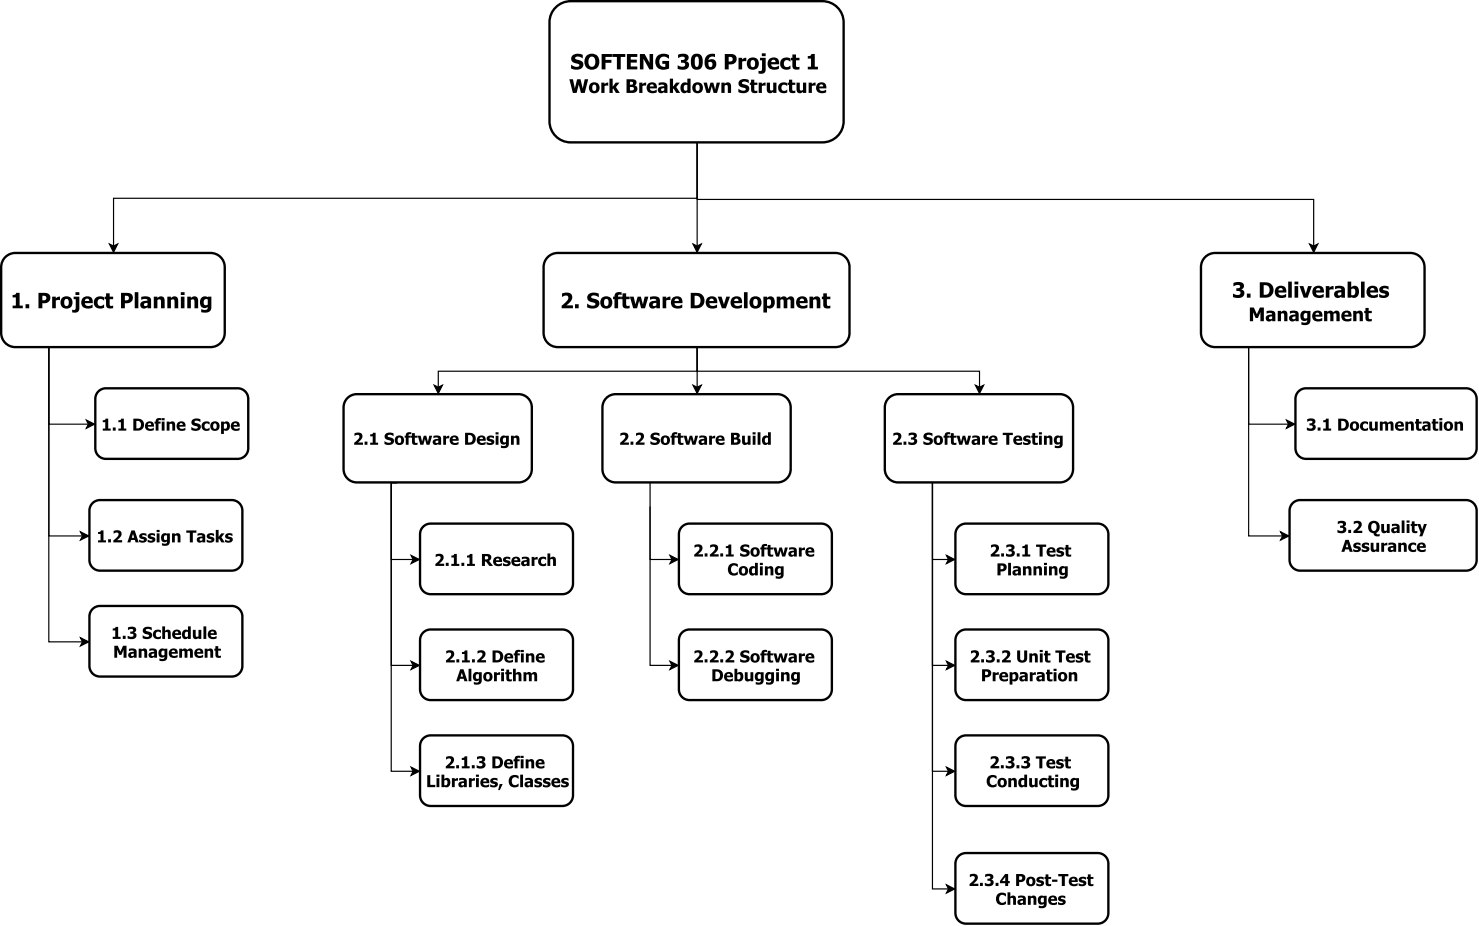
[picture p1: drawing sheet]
<svg xmlns="http://www.w3.org/2000/svg" width="443mm" height="278mm" viewBox="0 0 443 278" stroke-linecap="round" stroke-linejoin="round" font-family="sans-serif">
<path d="M209 42.9v16.9h184.9v14M392.6 73.2l1.3 .6 1.2-.6-1.2 2.4z" fill="none" stroke="#000" stroke-width=".35"/>
<path d="M392.6 73.2l1.3 .6 1.2-.6-1.2 2.4z" fill="#000"/>
<path d="M166.6 2.2a6.3 6.3 0 0 1 4.5-1.8h75.5a6.4 6.4 0 0 1 6.3 6.3v29.6a6.4 6.4 0 0 1-6.3 6.4h-75.5a6.3 6.3 0 0 1-6.4-6.4v-29.6a6.3 6.3 0 0 1 1.9-4.5z" fill="#fff"/>
<path d="M166.6 2.2a6.3 6.3 0 0 1 4.5-1.8h75.5a6.4 6.4 0 0 1 6.3 6.3v29.6a6.4 6.4 0 0 1-6.3 6.4h-75.5a6.3 6.3 0 0 1-6.4-6.4v-29.6a6.3 6.3 0 0 1 1.9-4.5z" fill="none" stroke="#000" stroke-width=".71" stroke-linecap="butt"/>
<g fill="#000">
<path d="M171.6 16.7a2.97 2.97 0 0 1 3.1-.3v1.1l-1.6-.5a.52 .52 0 0 0-.7 .5 .52 .52 0 0 0 .8 .4 1.48 1.48 0 0 1 1.7 1.4 1.48 1.48 0 0 1-1.6 1.6l-2.1-.4v-1.1l.9 .5 .9 .1a.54 .54 0 0 0 .7-.5 .54 .54 0 0 0-.8-.5h-.1a1.41 1.41 0 0 1-1.4-.7 1.41 1.41 0 0 1 .2-1.6zM175.8 16.7a2.36 2.36 0 0 1 3.1-.1 2.36 2.36 0 0 1 .6 3.1 2.34 2.34 0 0 1-3.3 .9 2.34 2.34 0 0 1-.8-3.3zM176.9 17.2a1.74 1.74 0 0 0 .6 2.8 1.65 1.65 0 0 0 1-1.5 1.65 1.65 0 0 0-1-1.5zM180.4 16.2h3.1v.9h-2v.8h1.8v.9h-1.8v2h-1.1zM183.6 16.2h3.9v.9h-1.4v3.7h-1.1v-3.7h-1.4zM188 16.2h3.1v.9h-2v.8h1.8v.9h-1.8v1.1h2v.9h-3.1zM191.9 16.2h1.4l1.5 2.6v-2.6h1v4.6h-1.1l-1.8-3.2v3.2h-1zM197.1 16.8a3.1 3.1 0 0 1 3.5-.3v1.1a1.63 1.63 0 0 0-2.4-.3 1.63 1.63 0 0 0-.1 2.4l.5 .3h.9v-.9h-.9v-.8h2v2.3a2.62 2.62 0 0 1-2.8 .1 2.62 2.62 0 0 1-1.3-2.6zM203.3 16.4a2.25 2.25 0 0 1 3.2 .7 1.17 1.17 0 0 1-.8 1.3 1.3 1.3 0 0 1 .9 1.5 1.3 1.3 0 0 1-1.6 1l-1.8-.3v-1l1.1 .4a.71 .71 0 0 0 1.1-.5 .71 .71 0 0 0-1-.7h-.2v-.8h.2a.57 .57 0 0 0 .8-.2 .57 .57 0 0 0-.2-.8h-.8l-.9 .4zM207.7 16.5a1.86 1.86 0 0 1 2.3-.1 1.86 1.86 0 0 1 .7 2.1 1.86 1.86 0 0 1-1.8 2.4 1.86 1.86 0 0 1-1.8-2.4l.2-1.3zM208.6 17.1l-.3 .7a2.05 2.05 0 0 0 .6 2.3 1.56 1.56 0 0 0 .6-2 .72 .72 0 0 0-.1-.9 .72 .72 0 0 0-.8-.1zM212 16.6l1-.4h1.4l-.1 .9a1.26 1.26 0 0 0-1.9 1 1.54 1.54 0 0 1 2.3 .3 1.54 1.54 0 0 1-.6 2.2 1.95 1.95 0 0 1-2.3-.2 1.95 1.95 0 0 1-.5-2.2l.2-.8zM212.4 18.7a.91 .91 0 0 0 0 .9 .91 .91 0 0 0 .9 .4 .83 .83 0 0 0 .2-1.1 .83 .83 0 0 0-1.1-.2zM217.3 16.2h1.8a1.57 1.57 0 0 1 1.8 1.6 1.57 1.57 0 0 1-1.8 1.5h-.6v1.5h-1.2zM218.5 17.1v1.3a.8 .8 0 0 0 1.2-.6 .8 .8 0 0 0-1.2-.7zM221.4 17.3h1.1v.5l.6-.4 .7-.1v1.1l-1.3 .1v2.3h-1.1zM223.8 19.1a1.86 1.86 0 0 1 3.7 0 1.86 1.86 0 0 1-3.7 0zM225.3 18.1a1.18 1.18 0 0 0 .6 2 1.23 1.23 0 0 0-.2-2.1zM227.9 17.3h1.7v3.6a1.46 1.46 0 0 1-2.2 1.1v-.8l.2 .1a.63 .63 0 0 0 .7-.1 .63 .63 0 0 0 .2-.7v-2.4h-.6zM228.4 16h1.2v.8h-1.2zM230.6 17.7a1.73 1.73 0 0 1 2.1-.4 1.73 1.73 0 0 1 .9 2h-2.4a1.42 1.42 0 0 0 2.3 .4v.9l-.3 .2a2 2 0 0 1-2.6-.5 2 2 0 0 1 0-2.6zM231.4 18.1l-.2 .5h1.3a.64 .64 0 0 0-.3-.6 .64 .64 0 0 0-.8 .1zM234.3 17.8l.8-.5h1.3l.6 .2v.9a1.08 1.08 0 0 0-1.4-.4 1.08 1.08 0 0 0-.5 1.4 1.08 1.08 0 0 0 1.3 .6l.6-.3v.9a1.96 1.96 0 0 1-2.6-.2 1.96 1.96 0 0 1-.1-2.6zM237.6 16.3h1.1v1h1v.8h-1v1.2a.64 .64 0 0 0 .2 .8 .64 .64 0 0 0 .8-.1v.8l-.4 .1a1.27 1.27 0 0 1-1.7-1.2v-1.6h-.4v-.8h.4zM242.2 16.8a.84 .84 0 0 0 1.1-.6h1v3.8h.9v.8h-3v-.8h1v-2.4h-1z"/>
<path d="M170.7 23.8h1.1l.6 2.7 .6-2.7h1.1l.6 2.7 .6-2.7h1.1l-1.1 4.1h-1.1l-.7-2.6-.6 2.6h-1.1zM176.5 26.3a1.66 1.66 0 0 1 3.3 0 1.66 1.66 0 0 1-3.3 0zM177.8 25.5a.94 .94 0 0 0-.3 1.1 .94 .94 0 0 0 1 .6 .95 .95 0 0 0 .3-1.1 .95 .95 0 0 0-1-.6zM180.3 24.8h1v.4l1.1-.4v.9l-1.1 .1v2.1h-1zM182.7 23.6h1v2.4l.9-1.2h1.2l-1.1 1.3 1.1 1.8h-1.1l-.9-1.4-.1 1.4h-1zM187.8 23.8h1.5a1.05 1.05 0 0 1 1.4 .4 1.05 1.05 0 0 1-.4 1.4 1.19 1.19 0 0 1 .7 1.5 1.19 1.19 0 0 1-1.5 .8h-1.7zM188.9 24.5l.1 .9a.53 .53 0 0 0 .8-.5 .53 .53 0 0 0-.9-.4zM188.9 26.1v1h.3a.62 .62 0 0 0 .9-.6 .62 .62 0 0 0-1-.4zM191.7 24.8h.9v.4l1.1-.4v.9l-1.1 .1v2.1h-.9zM194.3 25.1a1.54 1.54 0 0 1 1.9-.3 1.54 1.54 0 0 1 .8 1.7h-2.2a1.26 1.26 0 0 0 2.1 .4v.8l-.2 .1a1.8 1.8 0 0 1-2.3-.3 1.8 1.8 0 0 1-.1-2.4zM195 25.5l-.2 .4h1.2a.57 .57 0 0 0-.3-.6 .57 .57 0 0 0-.7 .2zM198.3 26.7a.49 .49 0 0 0 .2 .6 .49 .49 0 0 0 .7-.2v-.7zM197.5 24.8l.4-.1a1.57 1.57 0 0 1 2.2 1.1v2.1h-.9v-.4a1.09 1.09 0 0 1-1.5 .4 1.09 1.09 0 0 1-.4-1.4 1.09 1.09 0 0 1 1.3-.6l.6-.1a1.09 1.09 0 0 0-1.7-.2zM200.8 23.6h1v2.4l.9-1.2h1.2l-1.1 1.3 1.1 1.8h-1.1l-.9-1.4-.1 1.4h-1zM204.5 25l.8-.3 .8 .2v-1.3h1v4.3h-1v-.4a1.22 1.22 0 0 1-1.5 .3 1.22 1.22 0 0 1-.6-1.5l.1-.7zM205.2 25.7a.85 .85 0 0 0-.2 1 .85 .85 0 0 0 .8 .5l.3-.2v-1.5l-.6-.1zM207.4 26.3a1.7 1.7 0 0 1 3.4 0 1.7 1.7 0 0 1-3.4 0zM208.8 25.5a.94 .94 0 0 0-.3 1.1 .94 .94 0 0 0 1 .6 .95 .95 0 0 0 .3-1.1 .95 .95 0 0 0-1-.6zM210.9 24.8h1.1l.4 2 .6-2h.9l.5 2 .5-2h1l-.9 3.1h-1l-.6-2-.5 2h-1.1zM216.3 24.8h1v.3a1.08 1.08 0 0 1 1.2-.3 1.08 1.08 0 0 1 .7 1.1v2h-1v-1.6a.59 .59 0 0 0-.2-.7 .59 .59 0 0 0-.7 .1v2.2h-1zM221.7 24.2a2.64 2.64 0 0 1 2.8-.2v.9l-.9-.4h-.7a.42 .42 0 0 0-.4 .4 .42 .42 0 0 0 .5 .4 1.38 1.38 0 0 1 1.7 1.4 1.38 1.38 0 0 1-1.8 1.2l-1.5-.3v-.9l1.2 .5a.57 .57 0 0 0 .8 0 .57 .57 0 0 0 .1-.8 .57 .57 0 0 0-.8-.1 1.25 1.25 0 0 1-1.1-.7 1.25 1.25 0 0 1 .1-1.4zM225.2 23.9h.9v.9h1v.6h-1v1.1a.57 .57 0 0 0 .3 .7 .57 .57 0 0 0 .7 0v.6a1.28 1.28 0 0 1-1.9-.9v-1.5h-.4v-.6h.4zM227.5 24.8h.9v.4l1.1-.4v.9l-1.1 .1v2.1h-.9zM229.9 24.8h1v1.5a.59 .59 0 0 0 .1 .8 .59 .59 0 0 0 .8-.1v-2.2h1v3.1h-1v-.4a1.08 1.08 0 0 1-1.2 .4 1.08 1.08 0 0 1-.7-1.1zM233.7 25.2l.7-.4 1.1-.1 .5 .2v.9a.97 .97 0 0 0-1.4-.2 .97 .97 0 0 0 0 1.4 .97 .97 0 0 0 1.4-.1v.8a1.74 1.74 0 0 1-2.2-.2 1.74 1.74 0 0 1-.1-2.3zM236.6 23.9h.9v.9h1v.6h-1v1.1a.57 .57 0 0 0 .2 .7 .57 .57 0 0 0 .8 0v.6a1.28 1.28 0 0 1-1.9-.9v-1.5h-.4v-.6h.4zM238.8 24.8h1v1.5a.59 .59 0 0 0 .2 .8 .59 .59 0 0 0 .8-.1v-2.2h.9v3.1h-.9v-.4a1.08 1.08 0 0 1-1.3 .4 1.08 1.08 0 0 1-.7-1.1zM242.5 24.8h.9v.4l1.1-.4v.9l-1.1 .1v2.1h-.9zM245.1 25.1a1.54 1.54 0 0 1 1.9-.3 1.54 1.54 0 0 1 .8 1.7h-2.2a1.26 1.26 0 0 0 2.1 .4v.8l-.2 .1a1.8 1.8 0 0 1-2.3-.3 1.8 1.8 0 0 1-.1-2.4zM245.8 25.5l-.2 .4h1.2a.57 .57 0 0 0-.3-.6 .57 .57 0 0 0-.7 .2z"/>
</g>
<path d="M164 77.4a4.2 4.2 0 0 1 3.2-1.6h83.3a4.2 4.2 0 0 1 4.2 4.3v19.7a4.2 4.2 0 0 1-4.2 4.3h-83.3a4.2 4.2 0 0 1-4.2-4.3v-19.7a4.2 4.2 0 0 1 1-2.7z" fill="#fff"/>
<path d="M164 77.4a4.2 4.2 0 0 1 3.2-1.6h83.3a4.2 4.2 0 0 1 4.2 4.3v19.7a4.2 4.2 0 0 1-4.2 4.3h-83.3a4.2 4.2 0 0 1-4.2-4.3v-19.7a4.2 4.2 0 0 1 1-2.7z" fill="none" stroke="#000" stroke-width=".71" stroke-linecap="butt"/>
<path d="M168.5 88l.4-.1a1.75 1.75 0 0 1 2.7 1.5l-.5 .9-1.3 1.3h2v.8h-3.4v-.7l1.2-1.1a1.26 1.26 0 0 0 .5-1.9l-.8-.1-.8 .4zM172.4 91.2h1.1v1.2h-1.1zM176.4 88.3a2.97 2.97 0 0 1 3.1-.3v1.1l-1.6-.5a.52 .52 0 0 0-.7 .5 .52 .52 0 0 0 .8 .4 1.48 1.48 0 0 1 1.7 1.4 1.48 1.48 0 0 1-1.6 1.6l-2.1-.3v-1.1l.9 .4 .9 .2a.54 .54 0 0 0 .7-.6 .54 .54 0 0 0-.8-.4l-.1-.1a1.41 1.41 0 0 1-1.4-.7 1.41 1.41 0 0 1 .2-1.6zM179.9 90.7a1.86 1.86 0 0 1 3.7 0 1.86 1.86 0 0 1-3.7 0zM181.4 89.7a1.18 1.18 0 0 0 .5 2 1.23 1.23 0 0 0-.1-2.1zM184.6 87.9l.7-.3h1.1v.8h-.2a.58 .58 0 0 0-.6 0 .58 .58 0 0 0-.3 .5h.9v.8h-.9v2.7h-1.1v-2.7h-.4v-.8h.4zM186.6 88h1.1v.9h1.1v.8h-1.1v1.2a.64 .64 0 0 0 .3 .8 .64 .64 0 0 0 .8-.1v.8l-.4 .1a1.27 1.27 0 0 1-1.8-1.2v-1.6h-.4v-.8h.4zM188.8 88.9h1.2l.5 2.3 .7-2.3h.9l.7 2.3 .5-2.3h1.1l-1 3.5h-1.2l-.6-2.2-.6 2.2h-1.1zM195.8 91.1a.55 .55 0 0 0 .3 .7 .55 .55 0 0 0 .7-.3v-.7zM194.9 89l.5-.1a1.77 1.77 0 0 1 2.5 1.2v2.3h-1.1v-.3a1.22 1.22 0 0 1-1.6 .3 1.22 1.22 0 0 1-.5-1.6 1.22 1.22 0 0 1 1.5-.6l.6-.1a1.15 1.15 0 0 0-1.8-.2zM198.7 88.9h1v.5l.6-.4 .7-.1v1.1l-1.3 .1v2.3h-1zM201.6 89.3a1.73 1.73 0 0 1 2.1-.3 1.73 1.73 0 0 1 .9 1.9h-2.4a1.42 1.42 0 0 0 2.4 .4v.9l-.4 .2a2 2 0 0 1-2.6-.5 2 2 0 0 1 0-2.6zM202.4 89.7l-.2 .5h1.4a.64 .64 0 0 0-.4-.6 .64 .64 0 0 0-.8 .1zM207.1 87.8h1.4a2.33 2.33 0 0 1 2.7 2.3 2.33 2.33 0 0 1-2.7 2.3h-1.4zM208.3 88.7v2.9a1.48 1.48 0 0 0 1.7-1.5 1.48 1.48 0 0 0-1.7-1.4zM212.1 89.3a1.73 1.73 0 0 1 2.1-.3 1.73 1.73 0 0 1 .9 1.9h-2.4a1.42 1.42 0 0 0 2.3 .4v.9l-.4 .2a2 2 0 0 1-2.5-.5 2 2 0 0 1 0-2.6zM212.9 89.7l-.2 .5h1.3a.64 .64 0 0 0-.4-.6 .64 .64 0 0 0-.7 .1zM215.2 88.9h1.1l.8 2.3 .7-2.3h1.1l-1.3 3.5h-1.2zM219.5 89.3a1.73 1.73 0 0 1 2.1-.3 1.73 1.73 0 0 1 .9 1.9h-2.4a1.42 1.42 0 0 0 2.3 .4v.9l-.3 .2a2 2 0 0 1-2.6-.5 2 2 0 0 1 0-2.6zM220.3 89.7l-.2 .5h1.3a.64 .64 0 0 0-.3-.6 .64 .64 0 0 0-.8 .1zM223.1 87.6h1v4.8h-1zM224.6 90.7a1.86 1.86 0 0 1 3.7 0 1.86 1.86 0 0 1-3.7 0zM226.1 89.7a1.18 1.18 0 0 0 .6 2 1.23 1.23 0 0 0-.2-2.1zM228.9 88.9h1.1v.4a1.37 1.37 0 0 1 1.7-.3 1.37 1.37 0 0 1 .6 1.6 1.53 1.53 0 0 1-.6 1.6 1.53 1.53 0 0 1-1.7 .1v1.4h-1.1zM230 89.9v1.7a.92 .92 0 0 0 1-.2 .92 .92 0 0 0 .2-1 .7 .7 0 0 0-.5-.7 .7 .7 0 0 0-.7 .2zM232.9 88.9h1.1v.4l.1-.1a1.11 1.11 0 0 1 1.8 .3 1.17 1.17 0 0 1 1.4-.6 1.17 1.17 0 0 1 .8 1.3v2.2h-1.1v-1.7a.62 .62 0 0 0-.1-.9 .62 .62 0 0 0-.8 .2v2.4h-1.1v-1.7a.62 .62 0 0 0-.2-.9 .62 .62 0 0 0-.8 .2v2.4h-1.1zM239.2 89.3a1.73 1.73 0 0 1 2.1-.3 1.73 1.73 0 0 1 .8 1.9h-2.3a1.42 1.42 0 0 0 2.3 .4v.9l-.4 .2a2 2 0 0 1-2.5-.5 2 2 0 0 1 0-2.6zM240 89.7l-.2 .5h1.3a.64 .64 0 0 0-.4-.6 .64 .64 0 0 0-.7 .1zM242.7 88.9h1.1v.4a1.21 1.21 0 0 1 1.4-.4 1.21 1.21 0 0 1 .8 1.3v2.2h-1.1v-1.7a.66 .66 0 0 0-.2-.9 .66 .66 0 0 0-.9 .2v2.4h-1.1zM246.8 88h1.1v.9h1.1v.8h-1.1v1.2a.64 .64 0 0 0 .3 .8 .64 .64 0 0 0 .8-.1v.8l-.4 .1a1.27 1.27 0 0 1-1.8-1.2v-1.6h-.4v-.8h.4z" fill="#000"/>
<path d="M1.3 77.4a4.2 4.2 0 0 1 3.3-1.6h58.5a4.2 4.2 0 0 1 4.3 4.3v19.7a4.2 4.2 0 0 1-4.3 4.3h-58.5a4.2 4.2 0 0 1-4.2-4.3v-19.7a4.2 4.2 0 0 1 .9-2.7z" fill="#fff"/>
<path d="M1.3 77.4a4.2 4.2 0 0 1 3.3-1.6h58.5a4.2 4.2 0 0 1 4.3 4.3v19.7a4.2 4.2 0 0 1-4.3 4.3h-58.5a4.2 4.2 0 0 1-4.2-4.3v-19.7a4.2 4.2 0 0 1 .9-2.7z" fill="none" stroke="#000" stroke-width=".71" stroke-linecap="butt"/>
<path d="M3.8 88.4a.84 .84 0 0 0 1.1-.6h1v3.8h.9v.8h-3v-.8h1v-2.4h-1zM7.7 91.2h1.1v1.2h-1.1zM11.5 87.8h1.8a1.57 1.57 0 0 1 1.8 1.6 1.57 1.57 0 0 1-1.8 1.5h-.6v1.5h-1.2zM12.7 88.7v1.4a.8 .8 0 0 0 1.2-.7 .8 .8 0 0 0-1.2-.7zM15.6 88.9h1.1v.5l.6-.4 .7-.1v1.1l-1.3 .1v2.3h-1.1zM18 90.7a1.86 1.86 0 0 1 3.7 0 1.86 1.86 0 0 1-3.7 0zM19.6 89.7a1.18 1.18 0 0 0 .5 2 1.23 1.23 0 0 0-.2-2.1zM22.1 88.9h1.7v3.6a1.46 1.46 0 0 1-2.2 1.2v-.8h.2a.63 .63 0 0 0 .7-.1 .63 .63 0 0 0 .2-.7v-2.4h-.6zM22.6 87.6h1.2v.8h-1.2zM24.8 89.3a1.73 1.73 0 0 1 2.1-.3 1.73 1.73 0 0 1 .9 1.9h-2.4a1.42 1.42 0 0 0 2.4 .4v.9l-.4 .2a2 2 0 0 1-2.6-.5 2 2 0 0 1 0-2.6zM25.6 89.7l-.2 .5h1.4a.64 .64 0 0 0-.4-.6 .64 .64 0 0 0-.8 .1zM28.5 89.4l.8-.4 1.3-.1 .6 .2v1a1.08 1.08 0 0 0-1.4-.4 1.08 1.08 0 0 0-.5 1.3 1.08 1.08 0 0 0 1.3 .6l.6-.3v1a1.96 1.96 0 0 1-2.5-.3 1.96 1.96 0 0 1-.2-2.6zM31.8 88h1.1v.9h1v.8h-1v1.2a.64 .64 0 0 0 .2 .8 .64 .64 0 0 0 .8-.1v.8l-.3 .1a1.27 1.27 0 0 1-1.8-1.2v-1.6h-.4v-.8h.4zM36.3 87.8h1.8a1.57 1.57 0 0 1 1.7 1.6 1.57 1.57 0 0 1-1.7 1.5h-.7v1.5h-1.1zM37.4 88.7v1.4a.8 .8 0 0 0 1.3-.7 .8 .8 0 0 0-1.3-.7zM40.4 87.6h1.1v4.8h-1.1zM43.2 91.1a.55 .55 0 0 0 .3 .7 .55 .55 0 0 0 .7-.3v-.7zM42.3 89l.6-.1a1.77 1.77 0 0 1 2.4 1.2v2.3h-1.1v-.3a1.22 1.22 0 0 1-1.6 .3 1.22 1.22 0 0 1-.5-1.6 1.22 1.22 0 0 1 1.5-.6l.6-.1a1.15 1.15 0 0 0-1.8-.2zM46.1 88.9h1.1v.4a1.21 1.21 0 0 1 1.4-.4 1.21 1.21 0 0 1 .8 1.3v2.2h-1.1v-1.7a.66 .66 0 0 0-.2-.9 .66 .66 0 0 0-.9 .2v2.4h-1.1zM50.2 88.9h1.1v.4a1.21 1.21 0 0 1 1.4-.4 1.21 1.21 0 0 1 .7 1.3v2.2h-1.1v-1.7a.66 .66 0 0 0-.2-.9 .66 .66 0 0 0-.8 .2v2.4h-1.1zM54.2 88.9h1.1v3.5h-1.1zM54.2 87.6h1.1v.8h-1.1zM56.1 88.9h1.1v.4a1.21 1.21 0 0 1 1.4-.4 1.21 1.21 0 0 1 .8 1.3v2.2h-1.1v-1.7a.66 .66 0 0 0-.2-.9 .66 .66 0 0 0-.9 .2v2.4h-1.1zM61.3 89.9l-.1 .2a.83 .83 0 0 0-.1 1.2 .83 .83 0 0 0 1.2 0v-1.5l-.7-.1zM60.4 89.3l.8-.4 1.1 .2 1.1-.2v3.1a2.03 2.03 0 0 1-3.1 1.6v-.9a1.59 1.59 0 0 0 1.9-.2l.1-.5-.1 .1a1.47 1.47 0 0 1-1.8-.1 1.47 1.47 0 0 1-.4-1.7z" fill="#000"/>
<path d="M29.5 117.3a3.2 3.2 0 0 1 2.2-.9h39.6a3.2 3.2 0 0 1 3.1 3.2v14.8a3.2 3.2 0 0 1-3.1 3.2h-39.6a3.2 3.2 0 0 1-3.1-3.2v-14.8a3.2 3.2 0 0 1 .9-2.3z" fill="#fff"/>
<path d="M29.5 117.3a3.2 3.2 0 0 1 2.2-.9h39.6a3.2 3.2 0 0 1 3.1 3.2v14.8a3.2 3.2 0 0 1-3.1 3.2h-39.6a3.2 3.2 0 0 1-3.1-3.2v-14.8a3.2 3.2 0 0 1 .9-2.3z" fill="none" stroke="#000" stroke-width=".71" stroke-linecap="butt"/>
<path d="M30.8 126l.6-.1 .3-.4h.7v3h.8v.6h-2.4v-.6h.8v-1.9h-.8zM33.8 128.2h.9v.9h-.9zM35.5 126l.6-.1 .2-.4h.8v3h.8v.6h-2.4v-.6h.8v-1.9h-.8zM40 125.5h1.1a1.82 1.82 0 0 1 2.1 1.8 1.82 1.82 0 0 1-2.1 1.8h-1.1zM40.9 126.2v2.2a1.15 1.15 0 0 0 1.4-1.1 1.15 1.15 0 0 0-1.4-1.1zM43.9 126.7a1.34 1.34 0 0 1 1.6-.3 1.34 1.34 0 0 1 .7 1.5h-1.9a1.1 1.1 0 0 0 1.8 .4l-.1 .7a1.6 1.6 0 0 1-2-.2 1.6 1.6 0 0 1-.1-2.1zM44.5 127l-.2 .4h1l-.2-.5zM46.9 125.6l.5-.2h.9v.6a.53 .53 0 0 0-.8 .4h.7v.6h-.7v2.1h-.8v-2.1h-.4v-.6h.4zM48.5 126.4h.8v2.7h-.8zM48.5 125.4h.9v.6h-.9zM50 126.4h.8v.3l.2-.1a.92 .92 0 0 1 1-.2 .92 .92 0 0 1 .5 1v1.7h-.8v-1.3a.51 .51 0 0 0-.2-.7 .51 .51 0 0 0-.7 .1v1.9h-.8zM53.3 126.7a1.34 1.34 0 0 1 1.6-.3 1.34 1.34 0 0 1 .7 1.5h-1.8a1.1 1.1 0 0 0 1.8 .4l-.1 .7a1.6 1.6 0 0 1-2.1-.2 1.6 1.6 0 0 1-.1-2.1zM53.9 127l-.1 .4h1l-.3-.5zM57.6 126a2.27 2.27 0 0 1 2.5-.3v.8l-.8-.3h-.7a.32 .32 0 0 0-.3 .2 .32 .32 0 0 0 .2 .4h.3a1.21 1.21 0 0 1 1.4 1.3 1.21 1.21 0 0 1-1.5 1.1l-1.3-.3v-.8l1.5 .4a.39 .39 0 0 0 .4-.4 .39 .39 0 0 0-.5-.3 1.18 1.18 0 0 1-1.2-.6 1.18 1.18 0 0 1 0-1.2zM60.8 126.8l.6-.4h1l.4 .2v.7a.85 .85 0 0 0-1.2-.2 .85 .85 0 0 0 0 1.3 .85 .85 0 0 0 1.2-.1v.7a1.52 1.52 0 0 1-1.9-.2 1.52 1.52 0 0 1-.1-2zM62.9 127.8a1.45 1.45 0 0 1 2.9 0 1.45 1.45 0 0 1-2.9 0zM64.1 127l-.2 .5a.63 .63 0 0 0 .1 .9 .63 .63 0 0 0 .8 0l.2-.4a.66 .66 0 0 0-.1-.8 .66 .66 0 0 0-.8-.2zM66.3 126.4h.8v.3a1.07 1.07 0 0 1 1.4-.2 1.07 1.07 0 0 1 .4 1.2 1.2 1.2 0 0 1-.5 1.2 1.2 1.2 0 0 1-1.3 .1v1.1h-.8zM67.1 127.1v1.4a.75 .75 0 0 0 1-.6 .75 .75 0 0 0-.7-.9zM69.6 126.7a1.34 1.34 0 0 1 1.6-.3 1.34 1.34 0 0 1 .7 1.5h-1.9a1.1 1.1 0 0 0 1.8 .4l-.1 .7a1.6 1.6 0 0 1-2-.2 1.6 1.6 0 0 1-.1-2.1zM70.2 127l-.2 .4h1.1l-.3-.5z" fill="#000"/>
<path d="M27.7 150.9a3.2 3.2 0 0 1 2.3-1h39.5a3.2 3.2 0 0 1 3.2 3.2v14.8a3.2 3.2 0 0 1-3.2 3.2h-39.5a3.2 3.2 0 0 1-3.2-3.2v-14.8a3.2 3.2 0 0 1 .9-2.2z" fill="#fff"/>
<path d="M27.7 150.9a3.2 3.2 0 0 1 2.3-1h39.5a3.2 3.2 0 0 1 3.2 3.2v14.8a3.2 3.2 0 0 1-3.2 3.2h-39.5a3.2 3.2 0 0 1-3.2-3.2v-14.8a3.2 3.2 0 0 1 .9-2.2z" fill="none" stroke="#000" stroke-width=".71" stroke-linecap="butt"/>
<path d="M29.4 159.5l.6-.1 .2-.4h.8v3h.8v.6h-2.4v-.6h.8v-1.9h-.8zM32.4 161.7h.9v.9h-.9zM34.1 159.2a1.37 1.37 0 0 1 1.8-.1 1.37 1.37 0 0 1 .3 1.8l-1.1 1.1h1.5v.6h-2.6v-.6l1-.9a.79 .79 0 0 0 .3-1.3 .79 .79 0 0 0-1.2 .2zM39.4 159h1l1.2 3.6h-.9l-.3-.7h-1.1l-.2 .7h-.9zM39.9 160.1l-.4 1.1h.7zM41.9 160.2l.9-.3 1.1 .1v.7l-.6-.2a.38 .38 0 0 0-.5-.1 .38 .38 0 0 0-.1 .4l.1 .1a.93 .93 0 0 1 1.1 .5 .93 .93 0 0 1-.5 1.2l-.9 .1-.8-.2v-.7l.6 .2a.5 .5 0 0 0 .5 .2 .5 .5 0 0 0 .3-.4l-.5-.2a.84 .84 0 0 1-.8-.4 .84 .84 0 0 1 .1-1zM44.5 160.2l.8-.3 1.2 .1v.7l-.7-.2a.38 .38 0 0 0-.4-.1 .38 .38 0 0 0-.2 .4l.1 .1a.93 .93 0 0 1 1.2 .5 .93 .93 0 0 1-.5 1.2l-.9 .1-.8-.2v-.7l.5 .2a.5 .5 0 0 0 .5 .2 .5 .5 0 0 0 .4-.4l-.5-.2a.84 .84 0 0 1-.8-.4 .84 .84 0 0 1 .1-1zM47 159.9h.8v2.7h-.8zM47 158.9h.9v.6h-.9zM49.3 160.7v1l.4 .2 .4-.1v-1.3zM48.6 160.2l.7-.3 .8 .1 .8-.1v2.4a1.54 1.54 0 0 1-2.3 1.2v-.6a.97 .97 0 0 0 1.5-.6 1.27 1.27 0 0 1-1.7-.3 1.27 1.27 0 0 1 .1-1.7zM51.6 159.9h.8v.3l.2-.1a.92 .92 0 0 1 1-.2 .92 .92 0 0 1 .5 1v1.7h-.8v-1.3a.51 .51 0 0 0-.2-.7 .51 .51 0 0 0-.7 .1v1.9h-.8zM55.9 159h3v.7h-1.1v2.9h-.9v-2.9h-1zM59.9 161.6a.43 .43 0 0 0 .2 .5 .43 .43 0 0 0 .6-.2v-.5zM59.2 160l.6-.1a1.31 1.31 0 0 1 1.7 .9v1.8h-.8v-.3a.95 .95 0 0 1-1.3 .3 .95 .95 0 0 1-.4-1.2 .95 .95 0 0 1 1.2-.5h.5a.95 .95 0 0 0-1.5-.3zM62.2 160.2l.9-.3 1.1 .1v.7l-.7-.2a.38 .38 0 0 0-.4-.1 .38 .38 0 0 0-.2 .4l.1 .1a.93 .93 0 0 1 1.2 .5 .93 .93 0 0 1-.5 1.2l-.9 .1-.8-.2v-.7l.5 .2a.5 .5 0 0 0 .5 .2 .5 .5 0 0 0 .4-.4l-.5-.2a.84 .84 0 0 1-.8-.4 .84 .84 0 0 1 .1-1zM64.7 158.9h.8v2.1l.8-1.1h1l-.9 1.2 1 1.5h-1l-.7-1.1-.2 1.1h-.8zM67.7 160.2l.9-.3 1.1 .1v.7l-.6-.2a.38 .38 0 0 0-.5-.1 .38 .38 0 0 0-.2 .4l.1 .1a.93 .93 0 0 1 1.2 .5 .93 .93 0 0 1-.5 1.2l-.9 .1-.8-.2v-.7l.5 .2a.5 .5 0 0 0 .5 .2 .5 .5 0 0 0 .4-.4l-.5-.2a.84 .84 0 0 1-.8-.4 .84 .84 0 0 1 .1-1z" fill="#000"/>
<path d="M27.7 182.6a3.2 3.2 0 0 1 2.3-.9h39.5a3.2 3.2 0 0 1 3.2 3.2v14.8a3.2 3.2 0 0 1-3.2 3.1h-39.5a3.2 3.2 0 0 1-3.2-3.1v-14.8a3.2 3.2 0 0 1 .9-2.3z" fill="#fff"/>
<path d="M27.7 182.6a3.2 3.2 0 0 1 2.3-.9h39.5a3.2 3.2 0 0 1 3.2 3.2v14.8a3.2 3.2 0 0 1-3.2 3.1h-39.5a3.2 3.2 0 0 1-3.2-3.1v-14.8a3.2 3.2 0 0 1 .9-2.3z" fill="none" stroke="#000" stroke-width=".71" stroke-linecap="butt"/>
<g fill="#000">
<path d="M33.8 188.4h.6l.2-.4h.8v2.9h.8v.7h-2.4v-.7h.8v-1.9h-.8zM36.8 190.6h.9v1h-.9zM38.4 188.1l1.1-.2a.95 .95 0 0 1 1.3 .5 .95 .95 0 0 1-.6 1.3 1.05 1.05 0 0 1 .6 1.3 1.05 1.05 0 0 1-1.3 .6l-1.2-.2v-.8a.99 .99 0 0 0 .9 .4 .99 .99 0 0 0 .8-.7l-.2-.3h-.8l.2-.6a.49 .49 0 0 0 .6-.2 .49 .49 0 0 0-.1-.6 .49 .49 0 0 0-.6 0l-.7 .3zM43 188.4a2.27 2.27 0 0 1 2.5-.3v.9l-.8-.4h-.7a.32 .32 0 0 0-.3 .3 .32 .32 0 0 0 .3 .3l.2 .1a1.21 1.21 0 0 1 1.4 1.2 1.21 1.21 0 0 1-1.5 1.1l-1.3-.3v-.8l1.5 .5a.39 .39 0 0 0 .4-.5 .39 .39 0 0 0-.5-.3 1.18 1.18 0 0 1-1.2-.5 1.18 1.18 0 0 1 0-1.3zM46.2 189.2l.6-.3 1-.1 .5 .2v.7a.85 .85 0 0 0-1.3-.1 .85 .85 0 0 0 0 1.2 .85 .85 0 0 0 1.3-.1v.7a1.52 1.52 0 0 1-2-.2 1.52 1.52 0 0 1-.1-2zM48.6 187.8h.9v1.3l.1-.1a.92 .92 0 0 1 1.1-.1 .92 .92 0 0 1 .5 .9v1.8h-.9v-1.4a.51 .51 0 0 0-.1-.7 .51 .51 0 0 0-.7 .1v2h-.9zM52 189.2a1.34 1.34 0 0 1 1.6-.3 1.34 1.34 0 0 1 .7 1.5h-1.8a1.1 1.1 0 0 0 1.8 .3l-.1 .7a1.6 1.6 0 0 1-2.1-.2 1.6 1.6 0 0 1-.1-2zM52.6 189.5l-.1 .4h1l-.3-.6zM55 189l.7-.2 .7 .2v-1.2h.8v3.8h-.8v-.3a1.11 1.11 0 0 1-1.5 .1 1.11 1.11 0 0 1-.3-1.4zM55.6 189.6a.75 .75 0 0 0-.2 .9 .75 .75 0 0 0 .7 .4l.3-.1v-1.3zM57.8 188.9h.9v1.3a.51 .51 0 0 0 .1 .7 .51 .51 0 0 0 .7-.1v-1.9h.9v2.7h-.9v-.3l-.1 .1a.91 .91 0 0 1-1.1 .1 .91 .91 0 0 1-.5-.9zM61 187.8h.8v3.8h-.8zM62.7 189.2a1.34 1.34 0 0 1 1.6-.3 1.34 1.34 0 0 1 .7 1.5h-1.9a1.1 1.1 0 0 0 1.8 .3l-.1 .7a1.6 1.6 0 0 1-2-.2 1.6 1.6 0 0 1-.1-2zM63.3 189.5l-.2 .4h1.1l-.3-.6z"/>
<path d="M34.3 193.6h1l.8 1.8 .8-1.8h1v3.6h-.9v-2.4l-.6 1.6h-.6l-.7-1.6v2.4h-.8zM39.3 196.1a.43 .43 0 0 0 .3 .6 .43 .43 0 0 0 .5-.2v-.6zM38.7 194.6l.5-.2a1.31 1.31 0 0 1 1.8 1v1.8h-.9v-.3a.95 .95 0 0 1-1.2 .3 .95 .95 0 0 1-.4-1.2 .95 .95 0 0 1 1.2-.5l.4-.1a.95 .95 0 0 0-1.4-.2zM41.6 194.5h.8v.3l.2-.1a.92 .92 0 0 1 1-.2 .92 .92 0 0 1 .5 .9v1.8h-.8v-1.3a.51 .51 0 0 0-.2-.7 .51 .51 0 0 0-.7 .1v1.9h-.8zM45.5 196.1a.43 .43 0 0 0 .2 .6 .43 .43 0 0 0 .5-.2v-.6zM44.8 194.6l.6-.2a1.31 1.31 0 0 1 1.7 1v1.8h-.9v-.3a.95 .95 0 0 1-1.2 .3 .95 .95 0 0 1-.4-1.2 .95 .95 0 0 1 1.2-.5l.4-.1a.95 .95 0 0 0-1.4-.2zM48.5 195.3v1l.4 .2 .4-.2v-1.2zM47.8 194.8l.7-.4 .8 .2 .9-.1v2.4a1.54 1.54 0 0 1-2.4 1.2v-.7a.97 .97 0 0 0 1.5-.5 1.27 1.27 0 0 1-1.7-.3 1.27 1.27 0 0 1 .1-1.7zM51 194.8a1.34 1.34 0 0 1 1.6-.3 1.34 1.34 0 0 1 .7 1.5h-1.8a1.1 1.1 0 0 0 1.8 .4l-.1 .7a1.6 1.6 0 0 1-2.1-.2 1.6 1.6 0 0 1-.1-2.1zM51.6 195.1l-.2 .4h1.1l-.3-.5zM53.7 194.5h.9v.3l.1-.1a.85 .85 0 0 1 1.4 .2l.3-.3a.85 .85 0 0 1 1-.1 .85 .85 0 0 1 .4 .9v1.8h-.8v-1.4a.48 .48 0 0 0-.1-.6 .48 .48 0 0 0-.7 .1v1.9h-.8l-.1-1.5a.43 .43 0 0 0-.2-.6 .43 .43 0 0 0-.5 .2v1.9h-.9zM58.6 194.8a1.34 1.34 0 0 1 1.7-.3 1.34 1.34 0 0 1 .6 1.5h-1.8a1.1 1.1 0 0 0 1.8 .4l-.1 .7a1.6 1.6 0 0 1-2.1-.2 1.6 1.6 0 0 1-.1-2.1zM59.2 195.1l-.1 .4h1l-.3-.5zM61.4 194.5h.8v.3l.2-.1a.92 .92 0 0 1 1-.2 .92 .92 0 0 1 .5 .9v1.8h-.8v-1.3a.51 .51 0 0 0-.2-.7 .51 .51 0 0 0-.7 .1v1.9h-.8zM64.6 193.7h.8v.8h.8v.6h-.8l.1 1.4 .7 .1-.1 .6a1.08 1.08 0 0 1-1.5-.9v-1.2h-.3v-.6h.3z"/>
</g>
<path d="M104.2 119.3a4 4 0 0 1 2.8-1.1h48.5a4 4 0 0 1 4 3.9v18.6a4 4 0 0 1-4 3.9h-48.5a4 4 0 0 1-4-3.9v-18.6a4 4 0 0 1 1.2-2.8z" fill="#fff"/>
<path d="M104.2 119.3a4 4 0 0 1 2.8-1.1h48.5a4 4 0 0 1 4 3.9v18.6a4 4 0 0 1-4 3.9h-48.5a4 4 0 0 1-4-3.9v-18.6a4 4 0 0 1 1.2-2.8z" fill="none" stroke="#000" stroke-width=".71" stroke-linecap="butt"/>
<path d="M106.3 129.9a1.37 1.37 0 0 1 1.8 0 1.37 1.37 0 0 1 .3 1.7l-1.1 1.1h1.5v.6h-2.6v-.5l1.1-1a.79 .79 0 0 0 .3-1.2 .79 .79 0 0 0-1.3 .1zM109.3 132.4h.9v.9h-.9zM111 130.2l.6-.1 .2-.4h.8v3h.8v.6h-2.4v-.6h.7v-1.9h-.7zM115.5 130.2a2.27 2.27 0 0 1 2.5-.3v.9l-.8-.4h-.7a.32 .32 0 0 0-.3 .3 .32 .32 0 0 0 .3 .3l.2 .1a1.21 1.21 0 0 1 1.5 1.2 1.21 1.21 0 0 1-1.6 1.1l-1.3-.3v-.8l1.5 .4a.39 .39 0 0 0 .4-.4 .39 .39 0 0 0-.5-.3 1.18 1.18 0 0 1-1.2-.5 1.18 1.18 0 0 1 0-1.3zM118.3 132a1.45 1.45 0 0 1 2.9 0 1.45 1.45 0 0 1-2.9 0zM119.5 131.2l-.3 .6a.63 .63 0 0 0 .1 .8 .63 .63 0 0 0 .8 .1l.2-.5a.66 .66 0 0 0 0-.8 .66 .66 0 0 0-.8-.2zM121.9 129.8l.5-.2h.9v.6a.53 .53 0 0 0-.8 .4h.7v.6h-.7v2.1h-.8v-2.1h-.4v-.6h.4zM123.5 129.9h.9v.7h.8v.6h-.8v1.4l.8 .1-.1 .7a1.08 1.08 0 0 1-1.6-.9v-1.3h-.3v-.6h.3zM125.3 130.6h.8l.5 1.8 .5-1.8h.7l.5 1.8 .4-1.8h.9l-.8 2.7h-.9l-.5-1.7-.5 1.7h-.9zM130.6 132.3a.43 .43 0 0 0 .3 .5 .43 .43 0 0 0 .5-.2v-.5zM130 130.7l.5-.1a1.31 1.31 0 0 1 1.8 .9v1.8h-.9v-.2a.95 .95 0 0 1-1.2 .2 .95 .95 0 0 1-.4-1.2 .95 .95 0 0 1 1.2-.5h.4a.95 .95 0 0 0-1.4-.2zM132.9 130.6h.8v.4l1-.4v.8l-1 .1v1.8h-.8zM135.2 131a1.34 1.34 0 0 1 1.6-.4 1.34 1.34 0 0 1 .7 1.6h-1.8a1.1 1.1 0 0 0 1.8 .3l-.1 .7a1.6 1.6 0 0 1-2.1-.2 1.6 1.6 0 0 1-.1-2zM135.8 131.2l-.1 .4h1l-.3-.5zM139.4 129.8h1.2a1.82 1.82 0 0 1 2.1 1.7 1.82 1.82 0 0 1-2.1 1.8h-1.2zM140.4 130.4v2.3a1.15 1.15 0 0 0 1.3-1.1 1.15 1.15 0 0 0-1.3-1.2zM143.3 131a1.34 1.34 0 0 1 1.6-.4 1.34 1.34 0 0 1 .7 1.6h-1.8a1.1 1.1 0 0 0 1.8 .3l-.1 .7a1.6 1.6 0 0 1-2.1-.2 1.6 1.6 0 0 1-.1-2zM143.9 131.2l-.1 .4h1l-.3-.5zM146.1 131l.9-.4 1.1 .2v.6l-.6-.2a.38 .38 0 0 0-.5-.1 .38 .38 0 0 0-.2 .4l.1 .1a.93 .93 0 0 1 1.2 .5 .93 .93 0 0 1-.5 1.2l-.9 .1-.8-.2v-.7l.5 .3a.5 .5 0 0 0 .6 .1 .5 .5 0 0 0 .3-.4l-.5-.2a.84 .84 0 0 1-.8-.4 .84 .84 0 0 1 .1-.9zM148.6 130.6h.9v2.7h-.9zM148.6 129.6h.9v.7h-.9zM150.9 131.4v1.1l.4 .1 .4-.1v-1.2zM150.2 130.9l.7-.3 .8 .2 .9-.2v2.4a1.54 1.54 0 0 1-2.4 1.3v-.7a.97 .97 0 0 0 1.5-.6 1.27 1.27 0 0 1-1.7-.3 1.27 1.27 0 0 1 .1-1.6zM153.2 130.6h.8v.3l.2-.1a.92 .92 0 0 1 1-.1 .92 .92 0 0 1 .5 .9v1.7h-.8v-1.3a.51 .51 0 0 0-.2-.7 .51 .51 0 0 0-.7 .1v1.9h-.8z" fill="#000"/>
<path d="M126.9 157.9a3.2 3.2 0 0 1 2.2-.9h39.5a3.2 3.2 0 0 1 3.2 3.2v14.8a3.2 3.2 0 0 1-3.2 3.2h-39.5a3.2 3.2 0 0 1-3.2-3.2v-14.8a3.2 3.2 0 0 1 1-2.3z" fill="#fff"/>
<path d="M126.9 157.9a3.2 3.2 0 0 1 2.2-.9h39.5a3.2 3.2 0 0 1 3.2 3.2v14.8a3.2 3.2 0 0 1-3.2 3.2h-39.5a3.2 3.2 0 0 1-3.2-3.2v-14.8a3.2 3.2 0 0 1 1-2.3z" fill="none" stroke="#000" stroke-width=".71" stroke-linecap="butt"/>
<path d="M130.6 166.2a1.37 1.37 0 0 1 1.8 0 1.37 1.37 0 0 1 .3 1.7l-1 1.1h1.5v.7h-2.7v-.6l1.1-1a.79 .79 0 0 0 .3-1.2 .79 .79 0 0 0-1.3 .1zM133.7 168.7h.8v1h-.8zM135.3 166.6l.6-.1 .3-.4h.8v3h.7v.6h-2.4v-.6h.8v-1.9h-.8zM138.3 168.7h.9v1h-.9zM140 166.6l.6-.1 .3-.4h.7v3h.8v.6h-2.4v-.6h.8v-1.9h-.8zM144.5 166.1h1.4a1.09 1.09 0 0 1 1.4 .7 1.09 1.09 0 0 1-.7 1.4l1.2 1.5h-1.1l-1-1.3h-.3v1.3h-.9zM145.4 166.8v.9a.57 .57 0 0 0 .9-.1 .57 .57 0 0 0-.3-.8zM148.2 167.3a1.34 1.34 0 0 1 1.6-.3 1.34 1.34 0 0 1 .7 1.5h-1.8a1.1 1.1 0 0 0 1.8 .3l-.1 .8a1.6 1.6 0 0 1-2.1-.2 1.6 1.6 0 0 1-.1-2.1zM148.8 167.6l-.1 .4h1l-.3-.5zM151 167.3l.9-.4 1.1 .2v.7l-.6-.3a.38 .38 0 0 0-.5-.1 .38 .38 0 0 0-.2 .5h.1a.93 .93 0 0 1 1.2 .5 .93 .93 0 0 1-.5 1.2l-.9 .2-.8-.3v-.7l.5 .3a.5 .5 0 0 0 .6 .1 .5 .5 0 0 0 .3-.4l-.5-.1a.84 .84 0 0 1-.8-.5 .84 .84 0 0 1 .1-.9zM153.7 167.3a1.34 1.34 0 0 1 1.6-.3 1.34 1.34 0 0 1 .7 1.5h-1.8a1.1 1.1 0 0 0 1.8 .3l-.1 .8a1.6 1.6 0 0 1-2.1-.2 1.6 1.6 0 0 1-.1-2.1zM154.3 167.6l-.1 .4h1l-.3-.5zM157.2 168.6a.43 .43 0 0 0 .2 .6 .43 .43 0 0 0 .5-.2v-.6zM156.5 167l.6-.1a1.31 1.31 0 0 1 1.7 .9v1.9h-.9v-.3a.95 .95 0 0 1-1.2 .3 .95 .95 0 0 1-.4-1.3 .95 .95 0 0 1 1.2-.5h.4a.95 .95 0 0 0-1.4-.2zM159.4 167h.8v.4l1-.4v.8l-1 .1v1.8h-.8zM161.7 167.4l.6-.4h1l.4 .1v.7a.85 .85 0 0 0-1.2-.1 .85 .85 0 0 0 0 1.3 .85 .85 0 0 0 1.2-.2v.7a1.52 1.52 0 0 1-1.9-.1 1.52 1.52 0 0 1-.1-2zM164.1 165.9h.9v1.4l.1-.1a.92 .92 0 0 1 1.1-.2 .92 .92 0 0 1 .5 .9v1.8h-.9v-1.4a.51 .51 0 0 0-.1-.6 .51 .51 0 0 0-.7 .1v1.9h-.9z" fill="#000"/>
<path d="M126.9 189.7a3.2 3.2 0 0 1 2.2-1h39.5a3.2 3.2 0 0 1 3.2 3.2v14.8a3.2 3.2 0 0 1-3.2 3.2h-39.5a3.2 3.2 0 0 1-3.2-3.2v-14.8a3.2 3.2 0 0 1 1-2.2z" fill="#fff"/>
<path d="M126.9 189.7a3.2 3.2 0 0 1 2.2-1h39.5a3.2 3.2 0 0 1 3.2 3.2v14.8a3.2 3.2 0 0 1-3.2 3.2h-39.5a3.2 3.2 0 0 1-3.2-3.2v-14.8a3.2 3.2 0 0 1 1-2.2z" fill="none" stroke="#000" stroke-width=".71" stroke-linecap="butt"/>
<g fill="#000">
<path d="M133.8 195.2a1.37 1.37 0 0 1 1.8-.1 1.37 1.37 0 0 1 .3 1.8l-1.1 1h1.6v.7h-2.7v-.6l1.1-.9a.79 .79 0 0 0 .3-1.3 .79 .79 0 0 0-1.3 .2zM136.8 197.7h.9v.9h-.9zM138.5 195.5l.6-.1 .3-.4h.7v3h.8v.6h-2.4v-.6h.8v-1.9h-.8zM141.5 197.7h.9v.9h-.9zM143.2 195.2a1.37 1.37 0 0 1 1.8-.1 1.37 1.37 0 0 1 .3 1.8l-1.1 1h1.5v.7h-2.6v-.6l1.1-.9a.79 .79 0 0 0 .3-1.3 .79 .79 0 0 0-1.3 .2zM147.7 195h1.1a1.82 1.82 0 0 1 2.1 1.8 1.82 1.82 0 0 1-2.1 1.8h-1.1zM148.6 195.7v2.2a1.15 1.15 0 0 0 1.4-1.1 1.15 1.15 0 0 0-1.4-1.1zM151.6 196.2a1.34 1.34 0 0 1 1.6-.3 1.34 1.34 0 0 1 .7 1.5h-1.9a1.1 1.1 0 0 0 1.8 .4l-.1 .7a1.6 1.6 0 0 1-2-.2 1.6 1.6 0 0 1-.1-2.1zM152.2 196.5l-.2 .4h1l-.2-.5zM154.6 195.1l.5-.2h.9v.6a.53 .53 0 0 0-.8 .4h.7v.6h-.7v2.1h-.8v-2.1h-.4v-.6h.4zM156.2 195.9h.8v2.7h-.8zM156.2 194.9h.9v.6h-.9zM157.7 195.9h.8v.3l.2-.1a.92 .92 0 0 1 1-.2 .92 .92 0 0 1 .5 1v1.7h-.8v-1.3a.51 .51 0 0 0-.2-.7 .51 .51 0 0 0-.7 .1v1.9h-.8zM161 196.2a1.34 1.34 0 0 1 1.6-.3 1.34 1.34 0 0 1 .7 1.5h-1.8a1.1 1.1 0 0 0 1.8 .4l-.1 .7a1.6 1.6 0 0 1-2.1-.2 1.6 1.6 0 0 1-.1-2.1zM161.6 196.5l-.1 .4h1l-.3-.5z"/>
<path d="M138 200.7h1l1.2 3.6h-.9l-.3-.8h-1.1l-.2 .8h-.9zM138.5 201.7l-.4 1.2h.7zM140.5 200.5h.8v3.8h-.8zM142.8 202.3v1.1l.4 .2 .4-.2v-1.2zM142.1 201.8l.7-.3 .8 .2 .8-.1v2.3a1.54 1.54 0 0 1-2.3 1.3v-.7a.97 .97 0 0 0 1.5-.6 1.27 1.27 0 0 1-1.7-.2 1.27 1.27 0 0 1 .1-1.7zM144.8 202.9a1.45 1.45 0 0 1 2.9 0 1.45 1.45 0 0 1-2.9 0zM146 202.2l-.2 .5a.63 .63 0 0 0 0 .8 .63 .63 0 0 0 .9 .1l.1-.5a.66 .66 0 0 0 0-.8 .66 .66 0 0 0-.8-.1zM148.1 201.6h.9v.3l.9-.3v.7l-.9 .1v1.9h-.9zM150.3 201.6h.8v2.7h-.8zM150.2 200.5h.9v.7h-.9zM151.8 200.8h.8v.8h.9v.5h-.9l.1 1.4 .8 .1-.2 .7a1.08 1.08 0 0 1-1.5-.9v-1.3h-.3v-.5h.3zM153.8 200.5h.8v1.3l.2-.1a.92 .92 0 0 1 1-.1 .92 .92 0 0 1 .5 .9v1.8h-.8v-1.4a.51 .51 0 0 0-.2-.7 .51 .51 0 0 0-.7 .1v2h-.8zM157 201.6h.8v.2l.1-.1a.85 .85 0 0 1 1.4 .2l.3-.2a.85 .85 0 0 1 1-.1 .85 .85 0 0 1 .4 .9v1.8h-.8v-1.4a.48 .48 0 0 0-.1-.7 .48 .48 0 0 0-.7 .1v2h-.8v-1.6a.43 .43 0 0 0-.2-.5 .43 .43 0 0 0-.6 .1v2h-.8z"/>
</g>
<path d="M126.9 221.4a3.2 3.2 0 0 1 2.2-.9h39.5a3.2 3.2 0 0 1 3.2 3.2v14.8a3.2 3.2 0 0 1-3.2 3.2h-39.5a3.2 3.2 0 0 1-3.2-3.2v-14.8a3.2 3.2 0 0 1 1-2.3z" fill="#fff"/>
<path d="M126.9 221.4a3.2 3.2 0 0 1 2.2-.9h39.5a3.2 3.2 0 0 1 3.2 3.2v14.8a3.2 3.2 0 0 1-3.2 3.2h-39.5a3.2 3.2 0 0 1-3.2-3.2v-14.8a3.2 3.2 0 0 1 1-2.3z" fill="none" stroke="#000" stroke-width=".71" stroke-linecap="butt"/>
<g fill="#000">
<path d="M128.1 232.4h.9v2.9h1.5v.7h-2.4zM130.9 233.3h.8v2.7h-.8zM130.9 232.3h.9v.6h-.9zM133.2 234v1.4a.75 .75 0 0 0 1-.6 .75 .75 0 0 0-.8-.9zM132.4 232.3h.8v1.3a1.07 1.07 0 0 1 1.3-.2 1.07 1.07 0 0 1 .5 1.2 1.2 1.2 0 0 1-.5 1.2 1.2 1.2 0 0 1-1.3 .1l-.8 .1zM135.5 233.3h.8v.4l1-.4v.8l-1 .1v1.8h-.8zM138.3 235a.43 .43 0 0 0 .3 .5 .43 .43 0 0 0 .5-.2v-.6zM137.7 233.4l.5-.2a1.31 1.31 0 0 1 1.8 1v1.8h-.9v-.3a.95 .95 0 0 1-1.2 .3 .95 .95 0 0 1-.4-1.2 .95 .95 0 0 1 1.2-.5l.4-.1a.95 .95 0 0 0-1.4-.2zM140.6 233.3h.8v.4l1-.4v.8l-1 .1v1.8h-.8zM142.7 233.3h.9v2.7h-.9zM142.7 232.3h.9v.6h-.9zM144.4 233.6a1.34 1.34 0 0 1 1.6-.3 1.34 1.34 0 0 1 .7 1.5h-1.8a1.1 1.1 0 0 0 1.8 .4l-.1 .7a1.6 1.6 0 0 1-2.1-.2 1.6 1.6 0 0 1-.1-2.1zM145 233.9l-.1 .4h1l-.3-.5zM147.2 233.6l.8-.4 1.2 .2v.7l-.7-.3a.38 .38 0 0 0-.4 0 .38 .38 0 0 0-.2 .4h.1a.93 .93 0 0 1 1.2 .6 .93 .93 0 0 1-.5 1.2l-.9 .1-.8-.2v-.7l.5 .2a.5 .5 0 0 0 .5 .1 .5 .5 0 0 0 .4-.4l-.5-.1a.84 .84 0 0 1-.8-.5 .84 .84 0 0 1 .1-.9zM149.8 235.1h.9l-.8 1.8h-.5zM153 232.9a2.22 2.22 0 0 1 2.5-.3v.9a1.14 1.14 0 0 0-1.6-.3 1.14 1.14 0 0 0-.3 1.6 1.14 1.14 0 0 0 1.5 .3l.4-.2v.9a1.93 1.93 0 0 1-2.6-.3 1.93 1.93 0 0 1 .1-2.6zM156 232.3h.8v3.7h-.8zM158.2 235a.43 .43 0 0 0 .2 .5 .43 .43 0 0 0 .6-.2v-.6zM157.5 233.4l.6-.2a1.31 1.31 0 0 1 1.7 1v1.8h-.8v-.3a.95 .95 0 0 1-1.3 .3 .95 .95 0 0 1-.4-1.2 .95 .95 0 0 1 1.2-.5l.5-.1a.95 .95 0 0 0-1.5-.2zM160.4 233.6l.9-.4 1.1 .2v.7l-.6-.3a.38 .38 0 0 0-.4 0 .38 .38 0 0 0-.2 .4h.1a.93 .93 0 0 1 1.1 .6 .93 .93 0 0 1-.4 1.2l-1 .1-.8-.2v-.7l.6 .2a.5 .5 0 0 0 .5 .1 .5 .5 0 0 0 .3-.4l-.5-.1a.84 .84 0 0 1-.8-.5 .84 .84 0 0 1 .1-.9zM163 233.6l.9-.4 1.1 .2v.7l-.7-.3a.38 .38 0 0 0-.4 0 .38 .38 0 0 0-.2 .4h.1a.93 .93 0 0 1 1.2 .6 .93 .93 0 0 1-.5 1.2l-.9 .1-.8-.2v-.7l.5 .2a.5 .5 0 0 0 .5 .1 .5 .5 0 0 0 .4-.4l-.5-.1a.84 .84 0 0 1-.8-.5 .84 .84 0 0 1 .1-.9zM165.7 233.6a1.34 1.34 0 0 1 1.6-.3 1.34 1.34 0 0 1 .7 1.5h-1.9a1.1 1.1 0 0 0 1.8 .4l-.1 .7a1.6 1.6 0 0 1-2-.2 1.6 1.6 0 0 1-.1-2.1zM166.3 233.9l-.2 .4h1.1l-.3-.5zM168.4 233.6l.9-.4 1.1 .2v.7l-.6-.3a.38 .38 0 0 0-.4 0 .38 .38 0 0 0-.2 .4h.1a.93 .93 0 0 1 1.2 .6 .93 .93 0 0 1-.5 1.2l-.9 .1-.9-.2v-.7l.6 .2a.5 .5 0 0 0 .5 .1 .5 .5 0 0 0 .3-.4l-.4-.1a.84 .84 0 0 1-.8-.5 .84 .84 0 0 1 0-.9z"/>
<path d="M133.7 226.9a1.37 1.37 0 0 1 1.8 0 1.37 1.37 0 0 1 .4 1.7l-1.1 1.1h1.5v.7h-2.6v-.6l1-1a.79 .79 0 0 0 .3-1.2 .79 .79 0 0 0-1.3 .1zM136.8 229.4h.8v1h-.8zM138.5 227.3l.5-.1 .3-.4h.8v2.9h.7v.7h-2.3v-.7h.7v-1.9h-.7zM141.5 229.4h.8v1h-.8zM143 226.9l1.2-.2a.95 .95 0 0 1 1.2 .5 .95 .95 0 0 1-.6 1.3 1.05 1.05 0 0 1 .7 1.3 1.05 1.05 0 0 1-1.4 .6l-1.2-.2v-.8a.99 .99 0 0 0 1 .4 .99 .99 0 0 0 .8-.7l-.3-.2-.7-.1 .1-.6a.49 .49 0 0 0 .7-.2 .49 .49 0 0 0-.1-.6 .49 .49 0 0 0-.7 0l-.7 .3zM147.6 226.8h1.1a1.82 1.82 0 0 1 2.1 1.8 1.82 1.82 0 0 1-2.1 1.8h-1.1zM148.5 227.4v2.3a1.15 1.15 0 0 0 1.4-1.1 1.15 1.15 0 0 0-1.4-1.2zM151.5 228a1.34 1.34 0 0 1 1.6-.3 1.34 1.34 0 0 1 .7 1.5h-1.8a1.1 1.1 0 0 0 1.8 .3l-.1 .8a1.6 1.6 0 0 1-2.1-.3 1.6 1.6 0 0 1-.1-2zM152.1 228.3l-.1 .4h1l-.3-.6zM154.6 226.8l.4-.2h1l-.1 .6a.53 .53 0 0 0-.8 .5h.7v.5h-.6v2.2h-.9v-2.2h-.3v-.5h.3zM156.1 227.7h.9v2.7h-.9zM156.1 226.6h.9v.7h-.9zM157.6 227.7h.9v.3l.1-.2a.92 .92 0 0 1 1-.1 .92 .92 0 0 1 .6 .9v1.8h-.9v-1.4a.51 .51 0 0 0-.1-.7 .51 .51 0 0 0-.7 .1v2h-.9zM161 228a1.34 1.34 0 0 1 1.6-.3 1.34 1.34 0 0 1 .7 1.5h-1.9a1.1 1.1 0 0 0 1.8 .3l-.1 .8a1.6 1.6 0 0 1-2-.3 1.6 1.6 0 0 1-.1-2zM161.6 228.3l-.2 .4h1l-.2-.6z"/>
</g>
<path d="M181.8 119.3a4 4 0 0 1 2.8-1.1h48.5a4 4 0 0 1 4 3.9v18.6a4 4 0 0 1-4 3.9h-48.5a4 4 0 0 1-4-3.9v-18.6a4 4 0 0 1 1.2-2.8z" fill="#fff"/>
<path d="M181.8 119.3a4 4 0 0 1 2.8-1.1h48.5a4 4 0 0 1 4 3.9v18.6a4 4 0 0 1-4 3.9h-48.5a4 4 0 0 1-4-3.9v-18.6a4 4 0 0 1 1.2-2.8z" fill="none" stroke="#000" stroke-width=".71" stroke-linecap="butt"/>
<path d="M186 129.9a1.37 1.37 0 0 1 1.8 0 1.37 1.37 0 0 1 .3 1.7l-1.1 1.1h1.6v.6h-2.7v-.5l1.1-1a.79 .79 0 0 0 .3-1.2 .79 .79 0 0 0-1.3 .1zM189 132.4h.9v.9h-.9zM190.7 129.9a1.37 1.37 0 0 1 1.8 0 1.37 1.37 0 0 1 .3 1.7l-1.1 1.1h1.5v.6h-2.6v-.5l1.1-1a.79 .79 0 0 0 .3-1.2 .79 .79 0 0 0-1.3 .1zM195.2 130.2a2.27 2.27 0 0 1 2.5-.3v.9l-.7-.4h-.7a.32 .32 0 0 0-.3 .3 .32 .32 0 0 0 .2 .3l.2 .1a1.21 1.21 0 0 1 1.5 1.2 1.21 1.21 0 0 1-1.6 1.1l-1.3-.3v-.8l1.5 .4a.39 .39 0 0 0 .5-.4 .39 .39 0 0 0-.6-.3 1.18 1.18 0 0 1-1.1-.5 1.18 1.18 0 0 1-.1-1.3zM198 132a1.45 1.45 0 0 1 2.9 0 1.45 1.45 0 0 1-2.9 0zM199.2 131.2l-.2 .6a.63 .63 0 0 0 0 .8 .63 .63 0 0 0 .9 .1l.1-.5a.66 .66 0 0 0 0-.8 .66 .66 0 0 0-.8-.2zM201.7 129.8l.4-.2h1l-.1 .6a.53 .53 0 0 0-.8 .4h.7v.6h-.7v2.1h-.8v-2.1h-.3v-.6h.3zM203.3 129.9h.8v.7h.8v.6h-.8l.1 1.4 .7 .1-.1 .7a1.08 1.08 0 0 1-1.5-.9v-1.3h-.4v-.6h.4zM205 130.6h.9l.4 1.8 .5-1.8h.7l.5 1.8 .4-1.8h.9l-.8 2.7h-.9l-.5-1.7-.4 1.7h-.9zM210.4 132.3a.43 .43 0 0 0 .2 .5 .43 .43 0 0 0 .6-.2v-.5zM209.7 130.7l.6-.1a1.31 1.31 0 0 1 1.7 .9v1.8h-.8v-.2a.95 .95 0 0 1-1.3 .2 .95 .95 0 0 1-.4-1.2 .95 .95 0 0 1 1.2-.5h.5a.95 .95 0 0 0-1.5-.2zM212.6 130.6h.9v.4l.9-.4v.8l-.9 .1v1.8h-.9zM214.9 131a1.34 1.34 0 0 1 1.7-.4 1.34 1.34 0 0 1 .6 1.6h-1.8a1.1 1.1 0 0 0 1.8 .3l-.1 .7a1.6 1.6 0 0 1-2.1-.2 1.6 1.6 0 0 1-.1-2zM215.6 131.2l-.2 .4h1l-.3-.5zM219.2 129.8h1.2a.92 .92 0 0 1 1.3 .3 .92 .92 0 0 1-.4 1.3 1.04 1.04 0 0 1 .7 1.3 1.04 1.04 0 0 1-1.4 .6h-1.4zM220.1 130.4l.1 .8a.48 .48 0 0 0 .6-.2 .48 .48 0 0 0-.1-.6 .48 .48 0 0 0-.6 0zM220.1 131.8v.9h.2a.54 .54 0 0 0 .8-.5 .54 .54 0 0 0-.9-.4zM222.5 130.6h.8v1.4a.51 .51 0 0 0 .2 .7 .51 .51 0 0 0 .7-.1v-2h.8v2.7h-.8v-.2l-.2 .1a.91 .91 0 0 1-1 .1 .91 .91 0 0 1-.5-.9zM225.7 130.6h.8v2.7h-.8zM225.6 129.6h.9v.7h-.9zM227.2 129.6h.8v3.7h-.8zM228.9 130.8l.7-.2 .7 .2v-1.2h.8v3.7h-.8v-.2a1.11 1.11 0 0 1-1.5 .1 1.11 1.11 0 0 1-.3-1.4zM229.5 131.4a.75 .75 0 0 0-.2 .9 .75 .75 0 0 0 .8 .4l.2-.1v-1.3z" fill="#000"/>
<path d="M204.5 157.9a3.2 3.2 0 0 1 2.2-.9h39.5a3.2 3.2 0 0 1 3.2 3.2v14.8a3.2 3.2 0 0 1-3.2 3.2h-39.5a3.2 3.2 0 0 1-3.1-3.2v-14.8a3.2 3.2 0 0 1 .9-2.3z" fill="#fff"/>
<path d="M204.5 157.9a3.2 3.2 0 0 1 2.2-.9h39.5a3.2 3.2 0 0 1 3.2 3.2v14.8a3.2 3.2 0 0 1-3.2 3.2h-39.5a3.2 3.2 0 0 1-3.1-3.2v-14.8a3.2 3.2 0 0 1 .9-2.3z" fill="none" stroke="#000" stroke-width=".71" stroke-linecap="butt"/>
<g fill="#000">
<path d="M208.2 163.4a1.37 1.37 0 0 1 1.8 0 1.37 1.37 0 0 1 .4 1.7l-1.1 1.1h1.5v.7h-2.6v-.6l1-1a.79 .79 0 0 0 .3-1.2 .79 .79 0 0 0-1.3 .1zM211.3 165.9h.8v1h-.8zM212.9 163.4a1.37 1.37 0 0 1 1.8 0 1.37 1.37 0 0 1 .3 1.7l-1 1.1h1.5v.7h-2.7v-.6l1.1-1a.79 .79 0 0 0 .3-1.2 .79 .79 0 0 0-1.3 .1zM216 165.9h.8v1h-.8zM217.6 163.8l.6-.1 .3-.4h.8v2.9h.7v.7h-2.4v-.7h.8v-1.9h-.8zM222.1 163.7a2.27 2.27 0 0 1 2.5-.3v.9l-.7-.4h-.7a.32 .32 0 0 0-.3 .3 .32 .32 0 0 0 .2 .3l.2 .1a1.21 1.21 0 0 1 1.5 1.2 1.21 1.21 0 0 1-1.6 1.1l-1.3-.2v-.9l1.5 .5a.39 .39 0 0 0 .5-.5 .39 .39 0 0 0-.6-.3 1.18 1.18 0 0 1-1.1-.5 1.18 1.18 0 0 1-.1-1.3zM224.9 165.5a1.45 1.45 0 0 1 2.9 0 1.45 1.45 0 0 1-2.9 0zM226.1 164.8l-.2 .5a.63 .63 0 0 0 0 .8 .63 .63 0 0 0 .9 .1l.1-.5a.66 .66 0 0 0 0-.8 .66 .66 0 0 0-.8-.1zM228.6 163.3l.4-.2h1l-.1 .6a.53 .53 0 0 0-.8 .5h.7v.5h-.7v2.2h-.8v-2.2h-.3v-.5h.3zM230.2 163.4h.8v.8h.8v.5h-.8l.1 1.4 .7 .1-.1 .7a1.08 1.08 0 0 1-1.5-.9v-1.3h-.3v-.5h.3zM231.9 164.2h.9l.4 1.7 .5-1.7h.7l.5 1.7 .4-1.7h.9l-.8 2.7h-.9l-.5-1.8-.4 1.8h-.9zM237.3 165.8a.43 .43 0 0 0 .2 .6 .43 .43 0 0 0 .6-.2v-.6zM236.6 164.2l.6-.1a1.31 1.31 0 0 1 1.7 .9v1.9h-.8v-.3a.95 .95 0 0 1-1.3 .2 .95 .95 0 0 1-.4-1.2 .95 .95 0 0 1 1.2-.5h.5a.95 .95 0 0 0-1.5-.2zM239.5 164.2h.9v.3l.9-.3v.8l-.9 .1v1.8h-.9zM241.8 164.5a1.34 1.34 0 0 1 1.7-.3 1.34 1.34 0 0 1 .7 1.5h-1.9a1.1 1.1 0 0 0 1.8 .3l-.1 .8a1.6 1.6 0 0 1-2-.3 1.6 1.6 0 0 1-.2-2zM242.5 164.8l-.2 .4h1l-.2-.6z"/>
<path d="M218.7 169.4a2.22 2.22 0 0 1 2.5-.3v.9a1.14 1.14 0 0 0-1.5-.3 1.14 1.14 0 0 0-.4 1.6 1.14 1.14 0 0 0 1.6 .3l.3-.2v.9a1.93 1.93 0 0 1-2.6-.3 1.93 1.93 0 0 1 .1-2.6zM221.4 171.2a1.45 1.45 0 0 1 2.9 0 1.45 1.45 0 0 1-2.9 0zM222.6 170.4l-.2 .5a.63 .63 0 0 0 0 .9 .63 .63 0 0 0 .9 0l.1-.4a.66 .66 0 0 0 0-.8 .66 .66 0 0 0-.8-.2zM225 170l.7-.3 .7 .2v-1.1h.8v3.7h-.8v-.3a1.11 1.11 0 0 1-1.5 .2 1.11 1.11 0 0 1-.3-1.5zM225.6 170.6a.75 .75 0 0 0-.2 .8 .75 .75 0 0 0 .8 .5l.2-.1v-1.4zM227.8 169.8h.9v2.7h-.9zM227.8 168.8h.9v.6h-.9zM229.3 169.8h.9v.3l.1-.1a.92 .92 0 0 1 1.1-.2 .92 .92 0 0 1 .5 .9v1.8h-.9v-1.3a.51 .51 0 0 0-.1-.7 .51 .51 0 0 0-.7 .1v1.9h-.9zM233.3 170.6v1l.4 .2 .4-.1v-1.3zM232.6 170.1l.7-.4 .8 .2 .9-.1v2.4a1.54 1.54 0 0 1-2.4 1.2v-.7a.97 .97 0 0 0 1.5-.5 1.27 1.27 0 0 1-1.7-.3 1.27 1.27 0 0 1 .1-1.7z"/>
</g>
<path d="M204.5 189.7a3.2 3.2 0 0 1 2.2-1h39.5a3.2 3.2 0 0 1 3.2 3.2v14.8a3.2 3.2 0 0 1-3.2 3.2h-39.5a3.2 3.2 0 0 1-3.1-3.2v-14.8a3.2 3.2 0 0 1 .9-2.2z" fill="#fff"/>
<path d="M204.5 189.7a3.2 3.2 0 0 1 2.2-1h39.5a3.2 3.2 0 0 1 3.2 3.2v14.8a3.2 3.2 0 0 1-3.2 3.2h-39.5a3.2 3.2 0 0 1-3.1-3.2v-14.8a3.2 3.2 0 0 1 .9-2.2z" fill="none" stroke="#000" stroke-width=".71" stroke-linecap="butt"/>
<g fill="#000">
<path d="M283.8 166.5l2.4 1.2-2.4 1.3 .6-1.3zM283.8 198.3l2.4 1.2-2.4 1.2 .6-1.2zM283.8 230l2.4 1.2-2.4 1.3 .6-1.3zM283.8 265.3l2.4 1.2-2.4 1.3 .6-1.3z"/>
<path d="M208.2 195.2a1.37 1.37 0 0 1 1.8-.1 1.37 1.37 0 0 1 .4 1.8l-1.1 1h1.5v.7h-2.6v-.6l1-.9a.79 .79 0 0 0 .3-1.3 .79 .79 0 0 0-1.3 .2zM211.3 197.7h.8v.9h-.8zM212.9 195.2a1.37 1.37 0 0 1 1.8-.1 1.37 1.37 0 0 1 .3 1.8l-1 1h1.5v.7h-2.7v-.6l1.1-.9a.79 .79 0 0 0 .3-1.3 .79 .79 0 0 0-1.3 .2zM216 197.7h.8v.9h-.8zM217.6 195.2a1.37 1.37 0 0 1 1.8-.1 1.37 1.37 0 0 1 .3 1.8l-1.1 1h1.6v.7h-2.7v-.6l1.1-.9a.79 .79 0 0 0 .3-1.3 .79 .79 0 0 0-1.3 .2zM222.1 195.5a2.27 2.27 0 0 1 2.5-.3v.8l-.7-.3h-.7a.32 .32 0 0 0-.3 .2 .32 .32 0 0 0 .2 .4h.2a1.21 1.21 0 0 1 1.5 1.3 1.21 1.21 0 0 1-1.6 1.1l-1.3-.3v-.9l1.5 .5a.39 .39 0 0 0 .5-.4 .39 .39 0 0 0-.6-.3 1.18 1.18 0 0 1-1.1-.6 1.18 1.18 0 0 1-.1-1.2zM224.9 197.3a1.45 1.45 0 0 1 2.9 0 1.45 1.45 0 0 1-2.9 0zM226.1 196.5l-.2 .5a.63 .63 0 0 0 0 .9 .63 .63 0 0 0 .9 0l.1-.4a.66 .66 0 0 0 0-.8 .66 .66 0 0 0-.8-.2zM228.6 195.1l.4-.2h1l-.1 .6a.53 .53 0 0 0-.8 .4h.7v.6h-.7v2.1h-.8v-2.1h-.3v-.6h.3zM230.2 195.1h.8v.8h.8v.6h-.8l.1 1.4 .7 .1-.1 .6a1.08 1.08 0 0 1-1.5-.8v-1.3h-.3v-.6h.3zM231.9 195.9h.9l.4 1.8 .5-1.8h.7l.5 1.8 .4-1.8h.9l-.8 2.7h-.9l-.5-1.7-.4 1.7h-.9zM237.3 197.6a.43 .43 0 0 0 .2 .5 .43 .43 0 0 0 .6-.2v-.6zM236.6 196l.6-.1a1.31 1.31 0 0 1 1.7 .9v1.8h-.8v-.3a.95 .95 0 0 1-1.3 .3 .95 .95 0 0 1-.4-1.2 .95 .95 0 0 1 1.2-.5l.5-.1a.95 .95 0 0 0-1.5-.2zM239.5 195.9h.9v.4l.9-.4v.8l-.9 .1v1.8h-.9zM241.8 196.2a1.34 1.34 0 0 1 1.7-.3 1.34 1.34 0 0 1 .7 1.5h-1.9a1.1 1.1 0 0 0 1.8 .4l-.1 .7a1.6 1.6 0 0 1-2-.2 1.6 1.6 0 0 1-.2-2.1zM242.5 196.5l-.2 .4h1l-.2-.5z"/>
<path d="M213.6 200.7h1.1a1.82 1.82 0 0 1 2.1 1.8 1.82 1.82 0 0 1-2.1 1.8h-1.1zM214.5 201.3v2.3a1.15 1.15 0 0 0 1.4-1.1 1.15 1.15 0 0 0-1.4-1.2zM217.5 201.9a1.34 1.34 0 0 1 1.6-.3 1.34 1.34 0 0 1 .7 1.5h-1.9a1.1 1.1 0 0 0 1.8 .3l-.1 .7a1.6 1.6 0 0 1-2-.2 1.6 1.6 0 0 1-.1-2zM218.1 202.2l-.2 .4h1l-.2-.6zM221.1 202.3v1.3a.75 .75 0 0 0 .9-.6 .75 .75 0 0 0-.7-.8zM220.2 200.5h.9v1.3a1.07 1.07 0 0 1 1.3-.2 1.07 1.07 0 0 1 .5 1.3 1.2 1.2 0 0 1-.5 1.2 1.2 1.2 0 0 1-1.3 0l-.9 .2zM223.3 201.6h.9v1.3a.51 .51 0 0 0 .1 .7 .51 .51 0 0 0 .7-.1v-1.9h.8v2.7h-.8v-.3l-.1 .1a.91 .91 0 0 1-1.1 .1 .91 .91 0 0 1-.5-.9zM227.3 202.3v1.1l.4 .2 .4-.2v-1.2zM226.6 201.8l.7-.3 .8 .2 .9-.1v2.3a1.54 1.54 0 0 1-2.4 1.3v-.7a.97 .97 0 0 0 1.5-.6 1.27 1.27 0 0 1-1.7-.2 1.27 1.27 0 0 1 .1-1.7zM230.4 202.3v1.1l.4 .2 .4-.2v-1.2zM229.7 201.8l.7-.3 .8 .2 .9-.1v2.3a1.54 1.54 0 0 1-2.4 1.3v-.7a.97 .97 0 0 0 1.5-.6 1.27 1.27 0 0 1-1.7-.2 1.27 1.27 0 0 1 .1-1.7zM232.7 201.6h.8v2.7h-.8zM232.7 200.5h.9v.7h-.9zM234.2 201.6h.8v.2l.2-.1a.92 .92 0 0 1 1-.1 .92 .92 0 0 1 .5 .9v1.8h-.8v-1.4a.51 .51 0 0 0-.2-.7 .51 .51 0 0 0-.7 .1v2h-.8zM238.2 202.3l-.1 1.1 .4 .2 .5-.2v-1.2zM237.5 201.8l.6-.3 .9 .2 .8-.1v2.3a1.54 1.54 0 0 1-2.4 1.3v-.7a.97 .97 0 0 0 1.6-.6 1.27 1.27 0 0 1-1.7-.2 1.27 1.27 0 0 1 .1-1.7z"/>
</g>
<path d="M279.6 144.8v121.7h4.8M279.6 144.8v86.4h4.8M279.6 144.8v54.7h4.8M279.6 144.8v22.9h4.8M283.8 166.5l2.4 1.2-2.4 1.3 .6-1.3zM283.8 198.3l2.4 1.2-2.4 1.2 .6-1.2zM283.8 230l2.4 1.2-2.4 1.3 .6-1.3zM283.8 265.3l2.4 1.2-2.4 1.3 .6-1.3z" fill="none" stroke="#000" stroke-width=".35"/>
<path d="M266.5 119.3a4 4 0 0 1 2.8-1.1h48.5a4 4 0 0 1 3.9 3.9v18.6a4 4 0 0 1-3.9 3.9h-48.5a4 4 0 0 1-4-3.9v-18.6a4 4 0 0 1 1.2-2.8z" fill="#fff"/>
<path d="M266.5 119.3a4 4 0 0 1 2.8-1.1h48.5a4 4 0 0 1 3.9 3.9v18.6a4 4 0 0 1-3.9 3.9h-48.5a4 4 0 0 1-4-3.9v-18.6a4 4 0 0 1 1.2-2.8z" fill="none" stroke="#000" stroke-width=".71" stroke-linecap="butt"/>
<path d="M267.9 129.9a1.37 1.37 0 0 1 1.7 0 1.37 1.37 0 0 1 .4 1.7l-1.1 1.1h1.5v.6h-2.6v-.5l1-1a.79 .79 0 0 0 .3-1.2 .79 .79 0 0 0-1.2 .1zM270.9 132.4h.8v.9h-.8zM272.4 129.9l1.2-.2a.95 .95 0 0 1 1.2 .5 .95 .95 0 0 1-.5 1.3 1.05 1.05 0 0 1 .6 1.3 1.05 1.05 0 0 1-1.4 .6l-1.2-.2v-.8a.99 .99 0 0 0 1 .4 .99 .99 0 0 0 .8-.7l-.3-.3h-.7l.2-.6a.49 .49 0 0 0 .6-.2 .49 .49 0 0 0-.1-.6 .49 .49 0 0 0-.6 0l-.8 .3zM277.1 130.2a2.27 2.27 0 0 1 2.5-.3v.9l-.8-.4h-.7a.32 .32 0 0 0-.3 .3 .32 .32 0 0 0 .2 .3l.3 .1a1.21 1.21 0 0 1 1.4 1.2 1.21 1.21 0 0 1-1.5 1.1l-1.3-.3v-.8l1.5 .4a.39 .39 0 0 0 .4-.4 .39 .39 0 0 0-.6-.3 1.18 1.18 0 0 1-1.1-.5 1.18 1.18 0 0 1 0-1.3zM279.8 132a1.45 1.45 0 0 1 2.9 0 1.45 1.45 0 0 1-2.9 0zM281 131.2l-.2 .6a.63 .63 0 0 0 .1 .8 .63 .63 0 0 0 .8 .1l.1-.5a.66 .66 0 0 0 0-.8 .66 .66 0 0 0-.8-.2zM283.5 129.8l.5-.2h.9l-.1 .6a.53 .53 0 0 0-.7 .4h.6v.6h-.6v2.1h-.9v-2.1h-.3v-.6h.3zM285.1 129.9h.9v.7h.8v.6h-.8v1.4l.8 .1-.2 .7a1.08 1.08 0 0 1-1.5-.9v-1.3h-.3v-.6h.3zM286.8 130.6h.9l.4 1.8 .5-1.8h.8l.5 1.8 .4-1.8h.8l-.7 2.7h-.9l-.5-1.7-.5 1.7h-.9zM292.2 132.3a.43 .43 0 0 0 .2 .5 .43 .43 0 0 0 .6-.2v-.5zM291.5 130.7l.6-.1a1.31 1.31 0 0 1 1.7 .9v1.8h-.8v-.2a.95 .95 0 0 1-1.3 .2 .95 .95 0 0 1-.3-1.2 .95 .95 0 0 1 1.1-.5h.5a.95 .95 0 0 0-1.5-.2zM294.5 130.6h.8v.4l1-.4v.8l-1 .1v1.8h-.8zM296.8 131a1.34 1.34 0 0 1 1.6-.4 1.34 1.34 0 0 1 .7 1.6h-1.9a1.1 1.1 0 0 0 1.8 .3l-.1 .7a1.6 1.6 0 0 1-2-.2 1.6 1.6 0 0 1-.1-2zM297.4 131.2l-.2 .4h1.1l-.3-.5zM300.6 129.8h3.1v.6h-1.1v2.9h-.9v-2.9h-1.1zM304.2 131a1.34 1.34 0 0 1 1.6-.4 1.34 1.34 0 0 1 .7 1.6h-1.9a1.1 1.1 0 0 0 1.8 .3l-.1 .7a1.6 1.6 0 0 1-2-.2 1.6 1.6 0 0 1-.1-2zM304.8 131.2l-.2 .4h1.1l-.3-.5zM306.9 131l.9-.4 1.1 .2v.6l-.6-.2a.38 .38 0 0 0-.4-.1 .38 .38 0 0 0-.2 .4l.1 .1a.93 .93 0 0 1 1.2 .5 .93 .93 0 0 1-.5 1.2l-.9 .1-.9-.2v-.7l.6 .3a.5 .5 0 0 0 .5 .1 .5 .5 0 0 0 .3-.4l-.4-.2a.84 .84 0 0 1-.8-.4 .84 .84 0 0 1 0-.9zM309.5 129.9h.9v.7h.8v.6h-.8v1.4l.8 .1-.2 .7a1.08 1.08 0 0 1-1.5-.9v-1.3h-.3v-.6h.3zM311.5 130.6h.9v2.7h-.9zM311.5 129.6h.9v.7h-.9zM313 130.6h.8v.3l.2-.1a.92 .92 0 0 1 1-.1 .92 .92 0 0 1 .5 .9v1.7h-.8v-1.3a.51 .51 0 0 0-.2-.7 .51 .51 0 0 0-.7 .1v1.9h-.8zM317 131.4l-.1 1.1 .5 .1 .4-.1v-1.2zM316.3 130.9l.7-.3 .8 .2 .8-.2v2.4a1.54 1.54 0 0 1-2.3 1.3v-.7a.97 .97 0 0 0 1.5-.6 1.27 1.27 0 0 1-1.7-.3 1.27 1.27 0 0 1 .1-1.6z" fill="#000"/>
<path d="M287.4 157.9a3.2 3.2 0 0 1 2.2-.9h39.5a3.2 3.2 0 0 1 3.2 3.2v14.8a3.2 3.2 0 0 1-3.2 3.2h-39.5a3.2 3.2 0 0 1-3.1-3.2v-14.8a3.2 3.2 0 0 1 .9-2.3z" fill="#fff"/>
<path d="M287.4 157.9a3.2 3.2 0 0 1 2.2-.9h39.5a3.2 3.2 0 0 1 3.2 3.2v14.8a3.2 3.2 0 0 1-3.2 3.2h-39.5a3.2 3.2 0 0 1-3.1-3.2v-14.8a3.2 3.2 0 0 1 .9-2.3z" fill="none" stroke="#000" stroke-width=".71" stroke-linecap="butt"/>
<g fill="#000">
<path d="M297.1 163.4a1.37 1.37 0 0 1 1.8 0 1.37 1.37 0 0 1 .4 1.7l-1.1 1.1h1.5v.7h-2.6v-.6l1-1a.79 .79 0 0 0 .3-1.2 .79 .79 0 0 0-1.3 .1zM300.2 165.9h.8v1h-.8zM301.7 163.4l1.2-.2a.95 .95 0 0 1 1.2 .5 .95 .95 0 0 1-.6 1.3 1.05 1.05 0 0 1 .7 1.3 1.05 1.05 0 0 1-1.4 .6l-1.2-.2v-.8a.99 .99 0 0 0 1 .4 .99 .99 0 0 0 .8-.7l-.3-.2-.7-.1 .1-.6a.49 .49 0 0 0 .7-.2 .49 .49 0 0 0-.1-.6 .49 .49 0 0 0-.7 0l-.7 .3zM304.9 165.9h.8v1h-.8zM306.5 163.8l.6-.1 .3-.4h.8v2.9h.7v.7h-2.4v-.7h.8v-1.9h-.8zM310.6 163.3h3.1v.7h-1.1v2.9h-.9v-2.9h-1.1zM314.2 164.5a1.34 1.34 0 0 1 1.6-.3 1.34 1.34 0 0 1 .7 1.5h-1.9a1.1 1.1 0 0 0 1.8 .3l-.1 .8a1.6 1.6 0 0 1-2-.3 1.6 1.6 0 0 1-.1-2zM314.8 164.8l-.2 .4h1.1l-.3-.6zM316.9 164.5l.9-.4 1.1 .2v.7l-.6-.3a.38 .38 0 0 0-.4-.1 .38 .38 0 0 0-.2 .4l.1 .1a.93 .93 0 0 1 1.1 .5 .93 .93 0 0 1-.4 1.2l-1 .1-.8-.2v-.7l.6 .3a.5 .5 0 0 0 .5 .1 .5 .5 0 0 0 .3-.4l-.5-.2a.84 .84 0 0 1-.7-.4 .84 .84 0 0 1 0-.9zM319.5 163.4h.9v.8h.8v.5h-.8v1.4l.8 .1-.2 .7a1.08 1.08 0 0 1-1.5-.9v-1.3h-.3v-.5h.3z"/>
<path d="M299.1 168.9h1.4a1.22 1.22 0 0 1 1.3 1.2 1.22 1.22 0 0 1-1.4 1.2h-.4v1.2h-.9zM300 169.6v1.1a.62 .62 0 0 0 .9-.6 .62 .62 0 0 0-.9-.5zM302.3 168.8h.8v3.7h-.8zM304.5 171.5a.43 .43 0 0 0 .2 .5 .43 .43 0 0 0 .5-.2v-.6zM303.8 169.9l.6-.2a1.31 1.31 0 0 1 1.7 1v1.8h-.9v-.3a.95 .95 0 0 1-1.2 .3 .95 .95 0 0 1-.4-1.2 .95 .95 0 0 1 1.2-.5l.5-.1a.95 .95 0 0 0-1.5-.2zM306.7 169.8h.9v.3l.1-.1a.92 .92 0 0 1 1-.2 .92 .92 0 0 1 .5 .9v1.8h-.8v-1.3a.51 .51 0 0 0-.2-.7 .51 .51 0 0 0-.6 .1v1.9h-.9zM309.9 169.8h.8v.3l.2-.1a.92 .92 0 0 1 1-.2 .92 .92 0 0 1 .5 .9v1.8h-.8v-1.3a.51 .51 0 0 0-.2-.7 .51 .51 0 0 0-.7 .1v1.9h-.8zM313 169.8h.9v2.7h-.9zM313 168.8h.9v.6h-.9zM314.5 169.8h.9v.3l.1-.1a.92 .92 0 0 1 1-.2 .92 .92 0 0 1 .6 .9v1.8h-.9v-1.3a.51 .51 0 0 0-.2-.7 .51 .51 0 0 0-.6 .1v1.9h-.9zM318.5 170.6v1l.4 .2 .4-.1v-1.3zM317.8 170.1l.7-.4 .8 .2 .8-.1v2.4a1.54 1.54 0 0 1-2.3 1.2v-.7a.97 .97 0 0 0 1.5-.5 1.27 1.27 0 0 1-1.7-.3 1.27 1.27 0 0 1 .1-1.7z"/>
</g>
<path d="M287.4 189.7a3.2 3.2 0 0 1 2.2-1h39.5a3.2 3.2 0 0 1 3.2 3.2v14.8a3.2 3.2 0 0 1-3.2 3.2h-39.5a3.2 3.2 0 0 1-3.1-3.2v-14.8a3.2 3.2 0 0 1 .9-2.2z" fill="#fff"/>
<path d="M287.4 189.7a3.2 3.2 0 0 1 2.2-1h39.5a3.2 3.2 0 0 1 3.2 3.2v14.8a3.2 3.2 0 0 1-3.2 3.2h-39.5a3.2 3.2 0 0 1-3.1-3.2v-14.8a3.2 3.2 0 0 1 .9-2.2z" fill="none" stroke="#000" stroke-width=".71" stroke-linecap="butt"/>
<g fill="#000">
<path d="M291.1 195.2a1.37 1.37 0 0 1 1.8-.1 1.37 1.37 0 0 1 .4 1.8l-1.1 1h1.5v.7h-2.6v-.6l1-.9a.79 .79 0 0 0 .3-1.3 .79 .79 0 0 0-1.3 .2zM294.2 197.7h.8v.9h-.8zM295.7 195.2l1.2-.3a.95 .95 0 0 1 1.2 .6 .95 .95 0 0 1-.6 1.2 1.05 1.05 0 0 1 .7 1.4 1.05 1.05 0 0 1-1.4 .6l-1.2-.2v-.8a.99 .99 0 0 0 1 .3 .99 .99 0 0 0 .8-.7l-.3-.2h-.7l.2-.7a.49 .49 0 0 0 .6-.1 .49 .49 0 0 0-.1-.7 .49 .49 0 0 0-.7 .1l-.7 .2zM298.9 197.7h.8v.9h-.8zM300.5 195.2a1.37 1.37 0 0 1 1.8-.1 1.37 1.37 0 0 1 .3 1.8l-1.1 1h1.6v.7h-2.7v-.6l1.1-.9a.79 .79 0 0 0 .3-1.3 .79 .79 0 0 0-1.3 .2zM305 195h.9v2.3a.61 .61 0 0 0 .6 .7 .61 .61 0 0 0 .6-.7v-2.3h.9v2.3a1.51 1.51 0 0 1-1.5 1.4 1.51 1.51 0 0 1-1.5-1.4zM308.6 195.9h.9v.3l.1-.1a.92 .92 0 0 1 1-.2 .92 .92 0 0 1 .5 1v1.7h-.8v-1.3a.51 .51 0 0 0-.2-.7 .51 .51 0 0 0-.6 .1v1.9h-.9zM311.8 195.9h.8v2.7h-.8zM311.7 194.9h.9v.6h-.9zM313.3 195.1h.9v.8h.8v.6h-.8v1.4l.8 .1-.2 .6a1.08 1.08 0 0 1-1.5-.8v-1.3h-.3v-.6h.3zM316.4 195h3.1v.7h-1.1v2.9h-.9v-2.9h-1.1zM320 196.2a1.34 1.34 0 0 1 1.6-.3 1.34 1.34 0 0 1 .7 1.5h-1.9a1.1 1.1 0 0 0 1.8 .4l-.1 .7a1.6 1.6 0 0 1-2-.2 1.6 1.6 0 0 1-.1-2.1zM320.6 196.5l-.2 .4h1l-.2-.5zM322.7 196.2l.9-.4 1.1 .2v.7l-.6-.3a.38 .38 0 0 0-.5 0 .38 .38 0 0 0-.1 .4h.1a.93 .93 0 0 1 1.1 .6 .93 .93 0 0 1-.5 1.2l-.9 .1-.8-.2v-.7l.6 .2a.5 .5 0 0 0 .5 .2 .5 .5 0 0 0 .3-.5l-.5-.1a.84 .84 0 0 1-.8-.5 .84 .84 0 0 1 .1-.9zM325.3 195.1h.8v.8h.9v.6h-.9l.1 1.4 .8 .1-.2 .6a1.08 1.08 0 0 1-1.5-.8v-1.3h-.3v-.6h.3z"/>
<path d="M294.4 200.7h1.4a1.22 1.22 0 0 1 1.4 1.2 1.22 1.22 0 0 1-1.4 1.2h-.5v1.2h-.9zM295.3 201.3v1.1a.62 .62 0 0 0 1-.5 .62 .62 0 0 0-1-.6zM297.6 201.6h.9v.3l1-.3v.7l-1 .1v1.9h-.9zM300 201.9a1.34 1.34 0 0 1 1.6-.3 1.34 1.34 0 0 1 .7 1.5h-1.9a1.1 1.1 0 0 0 1.8 .3l-.1 .7a1.6 1.6 0 0 1-2-.2 1.6 1.6 0 0 1-.1-2zM300.6 202.2l-.2 .4h1l-.2-.6zM302.7 201.6h.9v.2a1.07 1.07 0 0 1 1.3-.2 1.07 1.07 0 0 1 .5 1.3 1.2 1.2 0 0 1-.5 1.2 1.2 1.2 0 0 1-1.3 0v1.2h-.9zM303.6 202.3v1.3a.75 .75 0 0 0 .9-.6 .75 .75 0 0 0-.7-.8zM306.5 203.2a.43 .43 0 0 0 .2 .6 .43 .43 0 0 0 .6-.2v-.6zM305.8 201.6l.6-.1a1.31 1.31 0 0 1 1.7 .9v1.9h-.8v-.3a.95 .95 0 0 1-1.2 .2 .95 .95 0 0 1-.4-1.2 .95 .95 0 0 1 1.1-.5h.5a.95 .95 0 0 0-1.5-.2zM308.8 201.6h.8v.3l1-.3v.7l-1 .1v1.9h-.8zM311.6 203.2a.43 .43 0 0 0 .2 .6 .43 .43 0 0 0 .6-.2v-.6zM310.9 201.6l.6-.1a1.31 1.31 0 0 1 1.7 .9v1.9h-.8v-.3a.95 .95 0 0 1-1.3 .2 .95 .95 0 0 1-.3-1.2 .95 .95 0 0 1 1.1-.5h.5a.95 .95 0 0 0-1.5-.2zM313.9 200.8h.9v.8h.8v.5h-.8v1.4l.8 .1-.2 .7a1.08 1.08 0 0 1-1.5-.9v-1.3h-.3v-.5h.3zM315.9 201.6h.9v2.7h-.9zM315.9 200.5h.9v.7h-.9zM317.1 202.9a1.45 1.45 0 0 1 2.9 0 1.45 1.45 0 0 1-2.9 0zM318.3 202.2l-.2 .5a.63 .63 0 0 0 0 .8 .63 .63 0 0 0 .9 .1l.1-.5a.66 .66 0 0 0 0-.8 .66 .66 0 0 0-.8-.1zM320.4 201.6h.9v.2l.1-.1a.92 .92 0 0 1 1.1-.1 .92 .92 0 0 1 .5 .9v1.8h-.9v-1.4a.51 .51 0 0 0-.1-.7 .51 .51 0 0 0-.7 .1v2h-.9z"/>
</g>
<path d="M287.4 221.4a3.2 3.2 0 0 1 2.2-.9h39.5a3.2 3.2 0 0 1 3.2 3.2v14.8a3.2 3.2 0 0 1-3.2 3.2h-39.5a3.2 3.2 0 0 1-3.1-3.2v-14.8a3.2 3.2 0 0 1 .9-2.3z" fill="#fff"/>
<path d="M287.4 221.4a3.2 3.2 0 0 1 2.2-.9h39.5a3.2 3.2 0 0 1 3.2 3.2v14.8a3.2 3.2 0 0 1-3.2 3.2h-39.5a3.2 3.2 0 0 1-3.1-3.2v-14.8a3.2 3.2 0 0 1 .9-2.3z" fill="none" stroke="#000" stroke-width=".71" stroke-linecap="butt"/>
<g fill="#000">
<path d="M296.3 232.9a2.22 2.22 0 0 1 2.5-.3v.9a1.14 1.14 0 0 0-1.6-.3 1.14 1.14 0 0 0-.3 1.6 1.14 1.14 0 0 0 1.6 .3l.3-.2v.9a1.93 1.93 0 0 1-2.6-.3 1.93 1.93 0 0 1 .1-2.6zM299 234.7a1.45 1.45 0 0 1 2.9 0 1.45 1.45 0 0 1-2.9 0zM300.2 233.9l-.2 .5a.63 .63 0 0 0 0 .9 .63 .63 0 0 0 .9 0l.1-.4a.66 .66 0 0 0 0-.8 .66 .66 0 0 0-.8-.2zM302.3 233.3h.9v.3l.1-.1a.92 .92 0 0 1 1.1-.2 .92 .92 0 0 1 .5 .9v1.8h-.9v-1.3a.51 .51 0 0 0-.1-.7 .51 .51 0 0 0-.7 .1v1.9h-.9zM305.7 233.5l.7-.3 .7 .2v-1.1h.8v3.7h-.8v-.3a1.11 1.11 0 0 1-1.5 .2 1.11 1.11 0 0 1-.3-1.5zM306.3 234.1a.75 .75 0 0 0-.2 .8 .75 .75 0 0 0 .8 .5l.2-.1v-1.4zM308.6 233.3h.8v1.3a.51 .51 0 0 0 .2 .7 .51 .51 0 0 0 .7-.1v-1.9h.8v2.7h-.8v-.3l-.2 .1a.91 .91 0 0 1-1 .2 .91 .91 0 0 1-.5-.9zM311.9 233.7l.6-.4h1l.5 .1v.8a.85 .85 0 0 0-1.3-.2 .85 .85 0 0 0 0 1.3 .85 .85 0 0 0 1.3-.2v.8a1.52 1.52 0 0 1-2-.2 1.52 1.52 0 0 1-.1-2zM314.4 232.5h.8v.8h.9v.6h-.9l.1 1.4 .8 .1-.2 .6a1.08 1.08 0 0 1-1.5-.8v-1.3h-.3v-.6h.3zM316.4 233.3h.8v2.7h-.8zM316.4 232.3h.9v.6h-.9zM317.9 233.3h.8v.3l.2-.1a.92 .92 0 0 1 1-.2 .92 .92 0 0 1 .5 .9v1.8h-.8v-1.3a.51 .51 0 0 0-.2-.7 .51 .51 0 0 0-.7 .1v1.9h-.8zM321.9 234.1l-.1 1 .4 .2 .5-.1v-1.3zM321.2 233.6l.6-.4 .9 .2 .8-.1v2.4a1.54 1.54 0 0 1-2.4 1.2v-.7a.97 .97 0 0 0 1.6-.5 1.27 1.27 0 0 1-1.7-.3 1.27 1.27 0 0 1 .1-1.7z"/>
<path d="M297.1 226.9a1.37 1.37 0 0 1 1.7 0 1.37 1.37 0 0 1 .4 1.7l-1.1 1.1h1.5v.7h-2.6v-.6l1-1a.79 .79 0 0 0 .3-1.2 .79 .79 0 0 0-1.2 .1zM300.1 229.4h.8v1h-.8zM301.6 226.9l1.2-.2a.95 .95 0 0 1 1.2 .5 .95 .95 0 0 1-.5 1.3 1.05 1.05 0 0 1 .6 1.3 1.05 1.05 0 0 1-1.4 .6l-1.2-.2v-.8a.99 .99 0 0 0 1 .4 .99 .99 0 0 0 .8-.7l-.3-.2-.7-.1 .2-.6a.49 .49 0 0 0 .6-.2 .49 .49 0 0 0-.1-.6 .49 .49 0 0 0-.6 0l-.8 .3zM304.8 229.4h.8v1h-.8zM306.3 226.9l1.2-.2a.95 .95 0 0 1 1.2 .5 .95 .95 0 0 1-.6 1.3 1.05 1.05 0 0 1 .7 1.3 1.05 1.05 0 0 1-1.4 .6l-1.2-.2v-.8a.99 .99 0 0 0 1 .4 .99 .99 0 0 0 .8-.7l-.3-.2-.7-.1 .2-.6a.49 .49 0 0 0 .6-.2 .49 .49 0 0 0-.1-.6 .49 .49 0 0 0-.7 0l-.7 .3zM310.6 226.8h3v.7h-1.1v2.9h-.9v-2.9h-1zM314.1 228a1.34 1.34 0 0 1 1.6-.3 1.34 1.34 0 0 1 .7 1.5h-1.8a1.1 1.1 0 0 0 1.8 .3l-.1 .8a1.6 1.6 0 0 1-2.1-.3 1.6 1.6 0 0 1-.1-2zM314.7 228.3l-.1 .4h1l-.3-.6zM316.9 228l.8-.4 1.2 .2v.7l-.7-.3a.38 .38 0 0 0-.4-.1 .38 .38 0 0 0-.2 .4l.1 .1a.93 .93 0 0 1 1.2 .5 .93 .93 0 0 1-.5 1.2l-.9 .1-.8-.2v-.7l.5 .3a.5 .5 0 0 0 .5 .1 .5 .5 0 0 0 .4-.4l-.5-.2a.84 .84 0 0 1-.8-.4 .84 .84 0 0 1 .1-.9zM319.4 226.9h.9v.8h.8v.5h-.8v1.4l.8 .1-.2 .7a1.08 1.08 0 0 1-1.5-.9v-1.3h-.3v-.5h.3z"/>
</g>
<path d="M287.4 256.7a3.2 3.2 0 0 1 2.2-.9h39.5a3.2 3.2 0 0 1 3.2 3.1v14.9a3.2 3.2 0 0 1-3.2 3.1h-39.5a3.2 3.2 0 0 1-3.1-3.1v-14.9a3.2 3.2 0 0 1 .9-2.2z" fill="#fff"/>
<path d="M287.4 256.7a3.2 3.2 0 0 1 2.2-.9h39.5a3.2 3.2 0 0 1 3.2 3.1v14.9a3.2 3.2 0 0 1-3.2 3.1h-39.5a3.2 3.2 0 0 1-3.1-3.1v-14.9a3.2 3.2 0 0 1 .9-2.2z" fill="none" stroke="#000" stroke-width=".71" stroke-linecap="butt"/>
<g fill="#000">
<path d="M32.8 73.2l1.2 .6 1.3-.6-1.3 2.4zM207.8 73.2l1.2 .6 1.3-.6-1.3 2.4zM130.2 115.5l1.2 .6 1.2-.6-1.2 2.5zM207.8 115.5l1.2 .6 1.3-.6-1.3 2.5zM292.5 115.5l1.2 .6 1.2-.6-1.2 2.5zM25.9 125.9l2.5 1.3-2.5 1.2 .6-1.2zM24.1 159.5l2.5 1.2-2.5 1.2 .6-1.2zM123.3 166.5l2.4 1.2-2.4 1.3 .6-1.3zM200.9 166.5l2.4 1.2-2.4 1.3 .6-1.3zM24.1 191.2l2.5 1.2-2.5 1.3 .6-1.3zM123.3 198.3l2.4 1.2-2.4 1.2 .6-1.2zM200.9 198.3l2.4 1.2-2.4 1.2 .6-1.2z"/>
<path d="M123.3 230l2.4 1.2-2.4 1.3 .6-1.3z"/>
<path d="M290.8 262.2a1.37 1.37 0 0 1 1.8-.1 1.37 1.37 0 0 1 .3 1.8l-1.1 1.1h1.5v.6h-2.6v-.5l1.1-1a.79 .79 0 0 0 .3-1.3 .79 .79 0 0 0-1.3 .2zM293.8 264.7h.9v.9h-.9zM295.4 262.2l1.1-.2a.95 .95 0 0 1 1.3 .5 .95 .95 0 0 1-.6 1.2 1.05 1.05 0 0 1 .6 1.4 1.05 1.05 0 0 1-1.3 .6l-1.2-.2v-.8a.99 .99 0 0 0 .9 .4 .99 .99 0 0 0 .8-.7l-.2-.3h-.7l.1-.7a.49 .49 0 0 0 .6-.1 .49 .49 0 0 0 0-.6 .49 .49 0 0 0-.7 0l-.7 .3zM298.5 264.7h.9v.9h-.9zM301.4 262.1h.9v2.1h.5v.6h-.5v.9h-.9v-.9h-1.6v-.7zM301.4 262.9l-.9 1.3h.9zM304.7 262.1h1.4a1.22 1.22 0 0 1 1.3 1.2 1.22 1.22 0 0 1-1.4 1.2h-.4v1.1h-.9zM305.6 262.7v1.1a.62 .62 0 0 0 .9-.5 .62 .62 0 0 0-.9-.6zM307.6 264.3a1.45 1.45 0 0 1 2.9 0 1.45 1.45 0 0 1-2.9 0zM308.8 263.5l-.3 .6a.63 .63 0 0 0 .1 .8 .63 .63 0 0 0 .8 0l.2-.4a.66 .66 0 0 0 0-.8 .66 .66 0 0 0-.8-.2zM310.9 263.3l.9-.4 1.1 .2v.6l-.6-.2a.38 .38 0 0 0-.5-.1 .38 .38 0 0 0-.1 .4l.1 .1a.93 .93 0 0 1 1.1 .5 .93 .93 0 0 1-.5 1.2l-.9 .1-.8-.2v-.7l.6 .3a.5 .5 0 0 0 .5 .1 .5 .5 0 0 0 .3-.4l-.5-.2a.84 .84 0 0 1-.8-.4 .84 .84 0 0 1 .1-.9zM313.5 262.2h.8v.7h.9v.6h-.9l.1 1.4 .8 .1-.2 .6a1.08 1.08 0 0 1-1.5-.8v-1.3h-.3v-.6h.3zM315.4 263.7h1.6v.7h-1.6zM317.3 262.1h3v.6h-1v2.9h-.9v-2.9h-1.1zM320.8 263.2a1.34 1.34 0 0 1 1.7-.3 1.34 1.34 0 0 1 .6 1.5h-1.8a1.1 1.1 0 0 0 1.8 .4l-.1 .7a1.6 1.6 0 0 1-2.1-.2 1.6 1.6 0 0 1-.1-2.1zM321.4 263.5l-.1 .4h1l-.3-.5zM323.6 263.3l.9-.4 1.1 .2v.6l-.6-.2a.38 .38 0 0 0-.5-.1 .38 .38 0 0 0-.2 .4l.1 .1a.93 .93 0 0 1 1.2 .5 .93 .93 0 0 1-.5 1.2l-.9 .1-.8-.2v-.7l.5 .3a.5 .5 0 0 0 .6 .1 .5 .5 0 0 0 .3-.4l-.5-.2a.84 .84 0 0 1-.8-.4 .84 .84 0 0 1 .1-.9zM326.2 262.2h.8v.7h.8v.6h-.8l.1 1.4 .7 .1-.1 .6a1.08 1.08 0 0 1-1.5-.8v-1.3h-.4v-.6h.4z"/>
<path d="M299.1 268.1a2.22 2.22 0 0 1 2.5-.2v.9a1.14 1.14 0 0 0-1.6-.3 1.14 1.14 0 0 0-.3 1.6 1.14 1.14 0 0 0 1.6 .3l.3-.2v.8a1.93 1.93 0 0 1-2.6-.3 1.93 1.93 0 0 1 .1-2.6zM302.1 267.5h.8v1.4l.2-.1a.92 .92 0 0 1 1-.2 .92 .92 0 0 1 .5 .9v1.8h-.8v-1.4a.51 .51 0 0 0-.2-.6 .51 .51 0 0 0-.7 .1v1.9h-.8zM306 270.2a.43 .43 0 0 0 .2 .6 .43 .43 0 0 0 .5-.2v-.6zM305.3 268.6l.6-.1a1.31 1.31 0 0 1 1.7 .9v1.9h-.9v-.3a.95 .95 0 0 1-1.2 .3 .95 .95 0 0 1-.4-1.3 .95 .95 0 0 1 1.2-.5h.4a.95 .95 0 0 0-1.4-.2zM308.2 268.6h.8v.3l.2-.1a.92 .92 0 0 1 1-.2 .92 .92 0 0 1 .5 .9v1.8h-.8v-1.4a.51 .51 0 0 0-.2-.6 .51 .51 0 0 0-.7 .1v1.9h-.8zM312.2 269.3l-.1 1.1 .4 .2 .5-.2v-1.2zM311.5 268.9l.6-.4 .9 .2 .8-.1v2.4a1.54 1.54 0 0 1-2.4 1.2v-.7a.97 .97 0 0 0 1.6-.5 1.27 1.27 0 0 1-1.7-.3 1.27 1.27 0 0 1 .1-1.7zM314.6 268.9a1.34 1.34 0 0 1 1.7-.3 1.34 1.34 0 0 1 .7 1.5h-1.9a1.1 1.1 0 0 0 1.8 .3l-.1 .8a1.6 1.6 0 0 1-2-.2 1.6 1.6 0 0 1-.2-2.1zM315.3 269.2l-.2 .4h1l-.3-.5zM317.4 268.9l.9-.4 1.1 .2v.7l-.6-.3a.38 .38 0 0 0-.5-.1 .38 .38 0 0 0-.2 .5h.1a.93 .93 0 0 1 1.2 .5 .93 .93 0 0 1-.5 1.2l-.9 .2-.8-.3v-.7l.6 .3a.5 .5 0 0 0 .5 .1 .5 .5 0 0 0 .3-.4l-.5-.1a.84 .84 0 0 1-.8-.5 .84 .84 0 0 1 .1-.9z"/>
</g>
<g fill="none" stroke="#000" stroke-width=".35">
<path d="M32.8 73.2l1.2 .6 1.3-.6-1.3 2.4zM34 73.8v-14.4h175v-16.5v30.9M207.8 73.2l1.2 .6 1.3-.6-1.3 2.4zM14.6 104.2v23h11.9M14.6 104.2v56.5h10.1M14.6 104.2v88.2h10.1M130.2 115.5l1.2 .6 1.2-.6-1.2 2.5zM207.8 115.5l1.2 .6 1.3-.6-1.3 2.5zM209 104.2v7.1h-77.6v4.8M209 104.2v11.9M209 104.2v7.1h84.7v4.8M292.5 115.5l1.2 .6 1.2-.6-1.2 2.5z"/>
<path d="M25.9 125.9l2.5 1.3-2.5 1.2 .6-1.2zM24.1 159.5l2.5 1.2-2.5 1.2 .6-1.2zM119.1 144.8h-1.8v86.4h6.6M194.9 151.9v15.8h6.6M194.9 144.8v54.7h6.6M123.3 166.5l2.4 1.2-2.4 1.3 .6-1.3zM123.9 167.7h-6.6v-22.9v54.7h6.6M200.9 166.5l2.4 1.2-2.4 1.3 .6-1.3zM24.1 191.2l2.5 1.2-2.5 1.3 .6-1.3zM123.3 198.3l2.4 1.2-2.4 1.2 .6-1.2zM200.9 198.3l2.4 1.2-2.4 1.2 .6-1.2zM123.3 230l2.4 1.2-2.4 1.3 .6-1.3z"/>
</g>
<path d="M361.6 76.8a4.2 4.2 0 0 1 2.7-1h58.6a4.2 4.2 0 0 1 4.2 4.3v19.7a4.2 4.2 0 0 1-4.2 4.3h-58.6a4.2 4.2 0 0 1-4.2-4.3v-19.7a4.2 4.2 0 0 1 1.5-3.3z" fill="#fff"/>
<path d="M361.6 76.8a4.2 4.2 0 0 1 2.7-1h58.6a4.2 4.2 0 0 1 4.2 4.3v19.7a4.2 4.2 0 0 1-4.2 4.3h-58.6a4.2 4.2 0 0 1-4.2-4.3v-19.7a4.2 4.2 0 0 1 1.5-3.3z" fill="none" stroke="#000" stroke-width=".71" stroke-linecap="butt"/>
<g fill="#000">
<path d="M369.8 84.8a2.25 2.25 0 0 1 3.2 .7 1.17 1.17 0 0 1-.8 1.3 1.3 1.3 0 0 1 .9 1.6 1.3 1.3 0 0 1-1.6 .9l-1.8-.2v-1l1.1 .3a.71 .71 0 0 0 1.1-.5 .71 .71 0 0 0-1-.7h-.2v-.8h.2a.57 .57 0 0 0 .8-.1 .57 .57 0 0 0-.2-.8h-.8l-.9 .3zM373.8 88h1.1v1.3h-1.1zM377.7 84.6h1.5a2.33 2.33 0 0 1 2.6 2.3 2.33 2.33 0 0 1-2.6 2.4h-1.5zM378.9 85.5v2.9a1.48 1.48 0 0 0 1.8-1.5 1.48 1.48 0 0 0-1.8-1.4zM382.7 86.2a1.73 1.73 0 0 1 2.1-.4 1.73 1.73 0 0 1 .9 1.9h-2.4a1.42 1.42 0 0 0 2.3 .5v.9l-.4 .1a2 2 0 0 1-2.5-.4 2 2 0 0 1 0-2.6zM383.5 86.5l-.2 .6h1.3a.64 .64 0 0 0-.4-.7 .64 .64 0 0 0-.7 .1zM386.2 84.4h1.1v4.9h-1.1zM388.1 85.8h1.1v3.5h-1.1zM388.1 84.4h1.2v.9h-1.2zM389.6 85.8h1.2l.7 2.3 .7-2.3h1.1l-1.2 3.5h-1.2zM394 86.2a1.73 1.73 0 0 1 2.1-.4 1.73 1.73 0 0 1 .8 1.9h-2.3a1.42 1.42 0 0 0 2.3 .5v.9l-.4 .1a2 2 0 0 1-2.5-.4 2 2 0 0 1 0-2.6zM394.8 86.5l-.2 .6h1.3a.64 .64 0 0 0-.4-.7 .64 .64 0 0 0-.7 .1zM397.5 85.8h1.1v.5l.6-.4 .6-.1v1l-1.2 .1v2.4h-1.1zM401.2 87.9a.55 .55 0 0 0 .3 .7 .55 .55 0 0 0 .7-.3v-.7zM400.3 85.8l.5-.1a1.77 1.77 0 0 1 2.4 1.2v2.4h-1v-.4a1.22 1.22 0 0 1-1.6 .3 1.22 1.22 0 0 1-.5-1.5 1.22 1.22 0 0 1 1.5-.7h.6a1.15 1.15 0 0 0-1.8-.3zM405.1 86.7v1.8a.92 .92 0 0 0 1.1-.2 .92 .92 0 0 0 .1-1.1 .7 .7 0 0 0-.4-.7 .7 .7 0 0 0-.8 .2zM404 84.4h1.1v1.7a1.37 1.37 0 0 1 1.7-.3 1.37 1.37 0 0 1 .7 1.7 1.53 1.53 0 0 1-.7 1.6 1.53 1.53 0 0 1-1.7 0v.2h-1.1zM408.1 84.4h1v4.9h-1zM410.2 86.2a1.73 1.73 0 0 1 2.1-.4 1.73 1.73 0 0 1 .9 1.9h-2.4a1.42 1.42 0 0 0 2.3 .5v.9l-.4 .1a2 2 0 0 1-2.5-.4 2 2 0 0 1 0-2.6zM411 86.5l-.2 .6h1.3a.64 .64 0 0 0-.4-.7 .64 .64 0 0 0-.7 .1zM413.8 86.1l1.1-.4 1.4 .2v.9l-.6-.3a.58 .58 0 0 0-.6-.1 .58 .58 0 0 0-.4 .5l.4 .1a1.18 1.18 0 0 1 1.4 1.2 1.18 1.18 0 0 1-1.4 1.1l-1.6-.2v-.9l.5 .2a.7 .7 0 0 0 .8 .3 .7 .7 0 0 0 .5-.6l-.4-.1a1.12 1.12 0 0 1-1.2-.6 1.12 1.12 0 0 1 .1-1.3z"/>
<path d="M374.7 92.2h1.2l.9 2 .9-2h1.2v4.1h-1v-2.7l-.7 1.7h-.7l-.8-1.7v2.7h-1zM380.5 95.1a.49 .49 0 0 0 .3 .6 .49 .49 0 0 0 .6-.2v-.6zM379.8 93.3l.4-.1a1.57 1.57 0 0 1 2.2 1v2.1h-1v-.3a1.09 1.09 0 0 1-1.4 .3 1.09 1.09 0 0 1-.4-1.4 1.09 1.09 0 0 1 1.3-.6h.5a1.09 1.09 0 0 0-1.6-.3zM383.1 93.2h1v.4a1.08 1.08 0 0 1 1.2-.4 1.08 1.08 0 0 1 .7 1.1v2h-1v-1.5a.59 .59 0 0 0-.1-.8 .59 .59 0 0 0-.8 .1v2.2h-1zM387.5 95.1a.49 .49 0 0 0 .3 .6 .49 .49 0 0 0 .6-.2v-.6zM386.7 93.3l.5-.1a1.57 1.57 0 0 1 2.2 1v2.1h-1v-.3a1.09 1.09 0 0 1-1.4 .3 1.09 1.09 0 0 1-.5-1.4 1.09 1.09 0 0 1 1.4-.6h.5a1.09 1.09 0 0 0-1.7-.3zM391 94.1l-.1 .4a.7 .7 0 0 0 .1 .9 .7 .7 0 0 0 .9-.1v-1.4zM390.3 93.5l.7-.4 .9 .3 1-.2v2.8a1.8 1.8 0 0 1-2.7 1.3v-.7a1.27 1.27 0 0 0 1.7-.4l-.1-.2a1.35 1.35 0 0 1-1.6-.1 1.35 1.35 0 0 1-.3-1.7zM393.9 93.6a1.54 1.54 0 0 1 1.8-.4 1.54 1.54 0 0 1 .8 1.7h-2.1a1.26 1.26 0 0 0 2 .4v.8l-.2 .1a1.8 1.8 0 0 1-2.3-.3 1.8 1.8 0 0 1 0-2.3zM394.6 93.9l-.2 .5h1.1a.57 .57 0 0 0-.3-.6 .57 .57 0 0 0-.6 .1zM397 93.2h1v.4l.4-.4a.93 .93 0 0 1 1.3 .5 1.04 1.04 0 0 1 1.3-.5 1.04 1.04 0 0 1 .7 1.1v2h-1v-1.5a.55 .55 0 0 0-.1-.8 .55 .55 0 0 0-.8 .1v2.2h-1v-1.5a.55 .55 0 0 0-.1-.8 .55 .55 0 0 0-.7 .1v2.2h-1zM402.6 93.6a1.54 1.54 0 0 1 1.8-.4 1.54 1.54 0 0 1 .8 1.7h-2.1a1.26 1.26 0 0 0 2.1 .4v.8l-.2 .1a1.8 1.8 0 0 1-2.4-.3 1.8 1.8 0 0 1 0-2.3zM403.3 93.9l-.2 .5h1.2a.57 .57 0 0 0-.3-.6 .57 .57 0 0 0-.7 .1zM405.7 93.2h1v.4a1.08 1.08 0 0 1 1.2-.4 1.08 1.08 0 0 1 .7 1.1v2h-.9v-1.5a.59 .59 0 0 0-.2-.8 .59 .59 0 0 0-.8 .1v2.2h-1zM409.4 92.3h1v.9h.9v.7h-.9v1.1a.57 .57 0 0 0 .2 .7 .57 .57 0 0 0 .7-.1v.7a1.28 1.28 0 0 1-1.9-1v-1.4h-.4v-.7h.4z"/>
</g>
<path d="M389.3 117.3a3.2 3.2 0 0 1 2.3-.9h48a3.2 3.2 0 0 1 3.1 3.2v14.8a3.2 3.2 0 0 1-3.1 3.2h-48a3.2 3.2 0 0 1-3.2-3.2v-14.8a3.2 3.2 0 0 1 .9-2.3z" fill="#fff"/>
<path d="M389.3 117.3a3.2 3.2 0 0 1 2.3-.9h48a3.2 3.2 0 0 1 3.1 3.2v14.8a3.2 3.2 0 0 1-3.1 3.2h-48a3.2 3.2 0 0 1-3.2-3.2v-14.8a3.2 3.2 0 0 1 .9-2.3z" fill="none" stroke="#000" stroke-width=".71" stroke-linecap="butt"/>
<path d="M391.9 125.7l1.2-.2a.95 .95 0 0 1 1.2 .5 .95 .95 0 0 1-.5 1.2 1.05 1.05 0 0 1 .6 1.4 1.05 1.05 0 0 1-1.4 .6l-1.2-.2v-.8a.99 .99 0 0 0 1 .3 .99 .99 0 0 0 .8-.7l-.3-.2h-.7l.2-.7a.49 .49 0 0 0 .6-.1 .49 .49 0 0 0-.1-.7 .49 .49 0 0 0-.6 .1l-.8 .2zM395.1 128.2h.8v.9h-.8zM396.7 126l.6-.1 .3-.4h.8v3h.7v.6h-2.4v-.6h.8v-1.9h-.8zM401.2 125.5h1.1a1.82 1.82 0 0 1 2.1 1.8 1.82 1.82 0 0 1-2.1 1.8h-1.1zM402.1 126.2v2.2a1.15 1.15 0 0 0 1.4-1.1 1.15 1.15 0 0 0-1.4-1.1zM404.6 127.8a1.45 1.45 0 0 1 2.9 0 1.45 1.45 0 0 1-2.9 0zM405.8 127l-.2 .5a.63 .63 0 0 0 .1 .9 .63 .63 0 0 0 .8 0l.1-.4a.66 .66 0 0 0 0-.8 .66 .66 0 0 0-.8-.2zM408.1 126.8l.6-.4h1l.5 .2v.7a.85 .85 0 0 0-1.3-.2 .85 .85 0 0 0 0 1.3 .85 .85 0 0 0 1.3-.1v.7a1.52 1.52 0 0 1-2-.2 1.52 1.52 0 0 1-.1-2zM410.5 126.4h.9v1.4a.51 .51 0 0 0 .1 .6 .51 .51 0 0 0 .7-.1v-1.9h.9v2.7h-.9v-.3l-.1 .1a.91 .91 0 0 1-1.1 .2 .91 .91 0 0 1-.5-.9zM413.7 126.4h.9v.3l.1-.1a.85 .85 0 0 1 1.4 .2l.3-.3a.85 .85 0 0 1 1-.1 .85 .85 0 0 1 .4 1v1.7h-.8v-1.3a.48 .48 0 0 0-.2-.7 .48 .48 0 0 0-.6 .1v1.9h-.9v-1.5a.43 .43 0 0 0-.2-.6 .43 .43 0 0 0-.5 .2v1.9h-.9zM418.6 126.7a1.34 1.34 0 0 1 1.6-.3 1.34 1.34 0 0 1 .7 1.5h-1.8a1.1 1.1 0 0 0 1.8 .4l-.1 .7a1.6 1.6 0 0 1-2.1-.2 1.6 1.6 0 0 1-.1-2.1zM419.2 127l-.1 .4h1l-.3-.5zM421.4 126.4h.8v.3l.1-.1a.92 .92 0 0 1 1.1-.2 .92 .92 0 0 1 .5 1v1.7h-.8v-1.3a.51 .51 0 0 0-.2-.7 .51 .51 0 0 0-.7 .1v1.9h-.8zM424.6 125.6h.8v.8h.8v.6h-.8l.1 1.4 .7 .1-.1 .6a1.08 1.08 0 0 1-1.5-.8v-1.3h-.4v-.6h.4zM427.3 128.1a.43 .43 0 0 0 .2 .5 .43 .43 0 0 0 .6-.2v-.6zM426.6 126.5l.6-.1a1.31 1.31 0 0 1 1.7 .9v1.8h-.8v-.3a.95 .95 0 0 1-1.3 .3 .95 .95 0 0 1-.4-1.2 .95 .95 0 0 1 1.2-.5l.5-.1a.95 .95 0 0 0-1.5-.2zM429.6 125.6h.8v.8h.8v.6h-.8l.1 1.4 .7 .1-.1 .6a1.08 1.08 0 0 1-1.5-.8v-1.3h-.3v-.6h.3zM431.6 126.4h.8v2.7h-.8zM431.6 125.4h.8v.6h-.8zM432.8 127.8a1.45 1.45 0 0 1 2.9 0 1.45 1.45 0 0 1-2.9 0zM434 127l-.3 .5a.63 .63 0 0 0 .1 .9 .63 .63 0 0 0 .8 0l.2-.4a.66 .66 0 0 0 0-.8 .66 .66 0 0 0-.8-.2zM436.1 126.4h.9v.3l.1-.1a.92 .92 0 0 1 1-.2 .92 .92 0 0 1 .6 1v1.7h-.9v-1.3a.51 .51 0 0 0-.2-.7 .51 .51 0 0 0-.6 .1v1.9h-.9z" fill="#000"/>
<path d="M387.6 150.9a3.2 3.2 0 0 1 2.2-1h49.8a3.2 3.2 0 0 1 3.1 3.2v14.8a3.2 3.2 0 0 1-3.1 3.2h-49.8a3.2 3.2 0 0 1-3.2-3.2v-14.8a3.2 3.2 0 0 1 1-2.2z" fill="#fff"/>
<path d="M387.6 150.9a3.2 3.2 0 0 1 2.2-1h49.8a3.2 3.2 0 0 1 3.1 3.2v14.8a3.2 3.2 0 0 1-3.1 3.2h-49.8a3.2 3.2 0 0 1-3.2-3.2v-14.8a3.2 3.2 0 0 1 1-2.2z" fill="none" stroke="#000" stroke-width=".71" stroke-linecap="butt"/>
<g fill="#000">
<path d="M385.7 125.9l2.5 1.3-2.5 1.2 .6-1.2zM384 159.5l2.4 1.2-2.4 1.2 .6-1.2z"/>
<path d="M401.1 156.4l1.2-.3a.95 .95 0 0 1 1.2 .6 .95 .95 0 0 1-.6 1.2 1.05 1.05 0 0 1 .7 1.4 1.05 1.05 0 0 1-1.4 .6l-1.2-.2v-.8a.99 .99 0 0 0 1 .3 .99 .99 0 0 0 .7-.7l-.2-.2-.7-.1 .1-.6a.49 .49 0 0 0 .7-.1 .49 .49 0 0 0-.1-.7 .49 .49 0 0 0-.7 .1l-.7 .2zM404.2 158.9h.9v.9h-.9zM405.9 156.4a1.37 1.37 0 0 1 1.8-.1 1.37 1.37 0 0 1 .3 1.8l-1.1 1h1.5v.7h-2.6v-.6l1.1-.9a.79 .79 0 0 0 .3-1.3 .79 .79 0 0 0-1.3 .2zM410.7 156.6a1.87 1.87 0 0 1 2.7 .4 1.87 1.87 0 0 1-.7 2.7 .67 .67 0 0 0 1 .4v.7h-.6a1.02 1.02 0 0 1-1.3-.9 1.92 1.92 0 0 1-1.6-1.3 1.92 1.92 0 0 1 .5-2zM411.5 157a1.29 1.29 0 0 0-.4 1.3 1.29 1.29 0 0 0 1 .9 1.27 1.27 0 0 0 .6-1.3 1.27 1.27 0 0 0-.9-1.1zM414.1 157.1h.9v1.3a.51 .51 0 0 0 .1 .7 .51 .51 0 0 0 .7-.1v-1.9h.9v2.7h-.9v-.3l-.1 .1a.91 .91 0 0 1-1.1 .2 .91 .91 0 0 1-.5-.9zM418 158.8a.43 .43 0 0 0 .2 .5 .43 .43 0 0 0 .6-.2v-.6zM417.3 157.2l.6-.2a1.31 1.31 0 0 1 1.7 1v1.8h-.8v-.3a.95 .95 0 0 1-1.3 .3 .95 .95 0 0 1-.3-1.2 .95 .95 0 0 1 1.1-.5l.5-.1a.95 .95 0 0 0-1.5-.2zM420.3 156.1h.8v3.7h-.8zM421.7 157.1h.9v2.7h-.9zM421.7 156.1h.9v.6h-.9zM423.3 156.3h.8v.8h.8v.6h-.8l.1 1.4 .7 .1-.1 .6a1.08 1.08 0 0 1-1.5-.8v-1.3h-.3v-.6h.3zM425 157.1h.8l.6 1.7 .5-1.7h.9l-1.4 3.7h-.9l.5-1.1z"/>
<path d="M403.4 161.9h1l1.2 3.6h-.9l-.3-.8h-1.1l-.2 .8h-.9zM403.9 162.9l-.4 1.2h.7zM405.9 163.1l.9-.4 1.1 .2v.6l-.6-.2a.38 .38 0 0 0-.5-.1 .38 .38 0 0 0-.1 .4l.1 .1a.93 .93 0 0 1 1.1 .5 .93 .93 0 0 1-.5 1.2l-.9 .1-.8-.2v-.7l.6 .3a.5 .5 0 0 0 .5 .1 .5 .5 0 0 0 .3-.4l-.5-.2a.84 .84 0 0 1-.8-.4 .84 .84 0 0 1 .1-.9zM408.5 163.1l.8-.4 1.2 .2v.6l-.7-.2a.38 .38 0 0 0-.4-.1 .38 .38 0 0 0-.2 .4l.1 .1a.93 .93 0 0 1 1.2 .5 .93 .93 0 0 1-.5 1.2l-.9 .1-.8-.2v-.7l.5 .3a.5 .5 0 0 0 .5 .1 .5 .5 0 0 0 .4-.4l-.5-.2a.84 .84 0 0 1-.8-.4 .84 .84 0 0 1 .1-.9zM411 162.7h.8v1.4a.51 .51 0 0 0 .2 .7 .51 .51 0 0 0 .7-.1v-2h.8v2.8h-.8v-.3l-.2 .1a.91 .91 0 0 1-1 .1 .91 .91 0 0 1-.5-.9zM414.1 162.7h.9v.4l1-.4v.8l-1 .1v1.9h-.9zM417 164.4a.43 .43 0 0 0 .2 .5 .43 .43 0 0 0 .6-.2v-.5zM416.3 162.8l.6-.1a1.31 1.31 0 0 1 1.7 .9v1.9h-.8v-.3a.95 .95 0 0 1-1.3 .2 .95 .95 0 0 1-.4-1.2 .95 .95 0 0 1 1.2-.5h.5a.95 .95 0 0 0-1.5-.2zM419.2 162.7h.9v.3l.1-.1a.92 .92 0 0 1 1.1-.1 .92 .92 0 0 1 .5 .9v1.8h-.9v-1.4a.51 .51 0 0 0-.1-.7 .51 .51 0 0 0-.7 .1v2h-.9zM422.5 163.1l.6-.3 1-.1 .5 .2v.7a.85 .85 0 0 0-1.3-.1 .85 .85 0 0 0 0 1.2 .85 .85 0 0 0 1.3-.1v.7a1.52 1.52 0 0 1-2-.2 1.52 1.52 0 0 1-.1-2zM425.2 163.1a1.34 1.34 0 0 1 1.6-.3 1.34 1.34 0 0 1 .7 1.5h-1.9a1.1 1.1 0 0 0 1.8 .3l-.1 .7a1.6 1.6 0 0 1-2-.2 1.6 1.6 0 0 1-.1-2zM425.8 163.3l-.2 .5h1.1l-.3-.6z"/>
</g>
<path d="M385.7 125.9l2.5 1.3-2.5 1.2 .6-1.2zM386.3 127.2h-11.9v-23v56.5h10.2M384 159.5l2.4 1.2-2.4 1.2 .6-1.2z" fill="none" stroke="#000" stroke-width=".35"/>
</svg>
